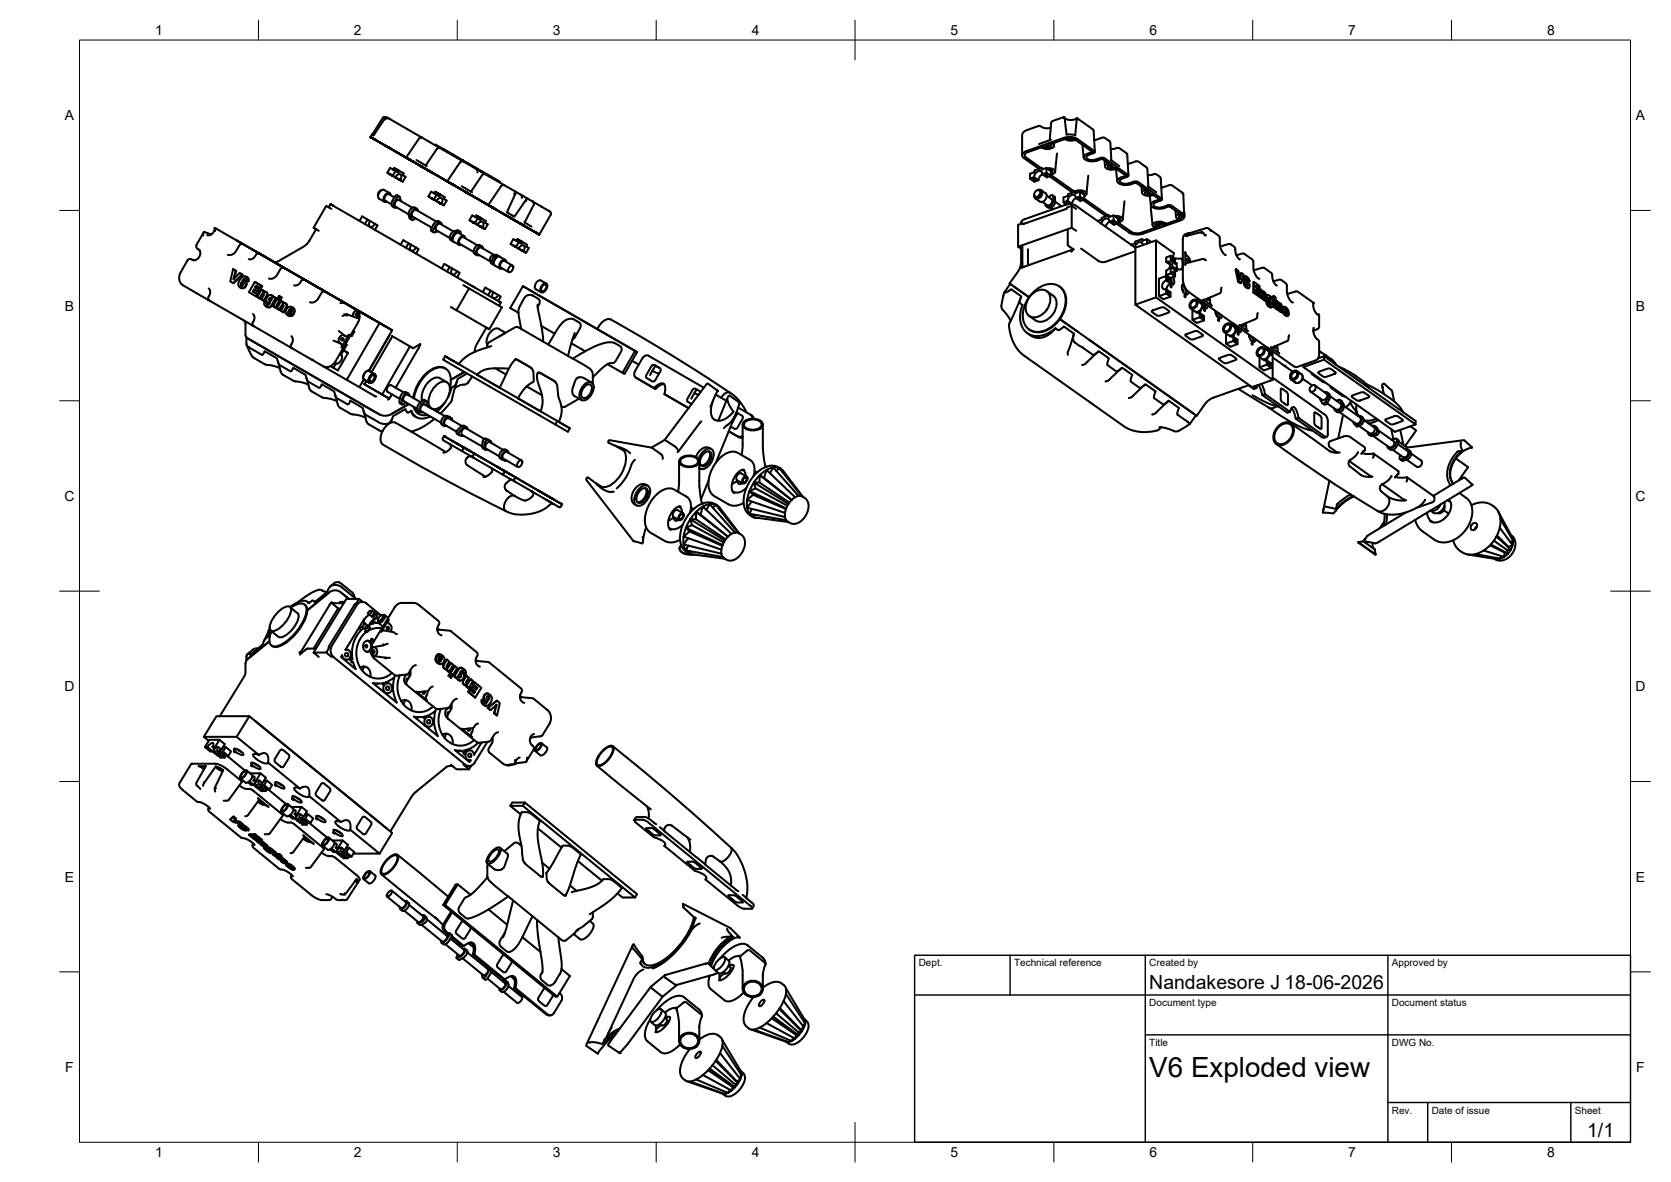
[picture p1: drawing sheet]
<svg xmlns="http://www.w3.org/2000/svg" width="420mm" height="297mm" viewBox="0 0 420 297" stroke-linecap="round" stroke-linejoin="round" font-family="sans-serif">
<defs><g id="words">
<text font-size="7" x="289" y="270.6">V6 Exploded view</text>
<g font-size="4.9">
<text x="289" y="248.5">Nandakesore J 18-06-2026</text>
<text x="399.1" y="285.7">1/1</text>
</g>
<g font-size="3.5">
<text x="39" y="8.8">1</text>
<text x="89" y="8.8">2</text>
<text x="139" y="8.8">3</text>
<text x="189" y="8.8">4</text>
<text x="239" y="8.8">5</text>
<text x="289" y="8.8">6</text>
<text x="339" y="8.8">7</text>
<text x="389" y="8.8">8</text>
<text x="16.3" y="30.2">A</text>
<text x="411.3" y="30.2">A</text>
<text x="16.3" y="78">B</text>
<text x="411.3" y="78">B</text>
<text x="16.2" y="125.9">C</text>
<text x="411.2" y="125.9">C</text>
<text x="16.2" y="173.7">D</text>
<text x="411.2" y="173.7">D</text>
<text x="16.3" y="221.6">E</text>
<text x="411.3" y="221.6">E</text>
<text x="16.4" y="269.4">F</text>
<text x="411.4" y="269.4">F</text>
<text x="39" y="290.8">1</text>
<text x="89" y="290.8">2</text>
<text x="139" y="290.8">3</text>
<text x="189" y="290.8">4</text>
<text x="239" y="290.8">5</text>
<text x="289" y="290.8">6</text>
<text x="339" y="290.8">7</text>
<text x="389" y="290.8">8</text>
</g>
<g font-size="2.5">
<text x="231" y="242.9">Dept.</text>
<text x="255" y="242.9">Technical reference</text>
<text x="289" y="242.9">Created by</text>
<text x="350" y="242.9">Approved by</text>
<text x="289" y="252.8">Document type</text>
<text x="350" y="252.8">Document status</text>
<text x="289" y="262.9">Title</text>
<text x="350" y="262.9">DWG No.</text>
<text x="350" y="279.9">Rev.</text>
<text x="360" y="279.9">Date of issue</text>
<text x="396" y="279.9">Sheet</text>
</g>
</g></defs>
<!-- layer: Visible -->
<g fill="none" stroke="#000" stroke-width=".51">
<path d="M93.2 34.5l.6 .3zM94.1 35l-.9-.6 42.4 24.6-.9-.6M96.8 29.8l-2.9 4.2-.4-.2-.3 .6M96.8 36.6l.6 .3zM98 29.9l-1-.5-.7 .1-2.7 4.3M98 29.9l-.9-.2-.3 .1 .1 .2M98 29.9l8.2 4.7M99.3 37.9l3.9 2.4-1.1-.7 .3 .2M99.6 38.1l4.2 2.5-1.1-.7M99.6 38.1l-5.8-3.3 41.2 23.8-4.2-2.4 .6 .3M102.7 39.9h.1M102.7 39.9l4.3 2.5-.4-.2"/>
<path d="M109.5 36.5l.1-.1 1.9 1.1M110.1 36.9l.3 .3M110.7 37.2l-4.5-2.6h-.5l-.4 .2-3.2 4.8M111.5 37.5l1.4 .8M111.5 37.5l-.1 .1M112.4 38l-.1 .1M112.9 38.3l.8 .5-.1 .1M112.9 38.3l-.1 .1M113.5 38.6l-.2 .2M113.7 38.8l.5 .3M113.9 38.8l-.1 .2M114.2 39.1l2.2 1.2"/>
<path d="M114.2 39.1v.1M114.8 39.4l-.1 .1M115 39.5l-.1 .1M258.1 38a1.08 1.08 0 0 0-.9 1.4l4.1 3M258.5 38.2l-.8 .5v.6l4.1 2.9M263 36.7l.5-.1 .2 .1-.5 .2zM264 36.3l.3 .3M264.2 32.1l-1.5 .1-1.5-.5-3.6 1.3-.6 .9v5.1M264.2 35.1l-3 1.1M264.3 36.6v.1M264.6 36.1l.4 .4a1.25 1.25 0 0 1-1.6 .9l-.9-.1-.7-.3M265.1 35.9l-.1 .8"/>
<path d="M265.8 38.6l-.5 4.5M267.4 29.7l.3-.2 .5 4.3h1.3l.8 .2 .4-4.2M267.4 34.7l-9.3 3.3M267.4 34.7l1.9-.3 1.7 .6M267.7 29.5l-.2-.1-3.1 1.2-.5 4.6M267.7 29.7l1.2 .4h1.2l.7-.4M267.8 34.9a2.87 2.87 0 0 0 2.6 .2M267.8 34.9l-3.9 1.4 .4 .4a1.17 1.17 0 0 1-1.9 .1l-4 1.4M268.3 34.8l-.5 .1M268.3 34.8l.8 .3 .9-.2M268.9 34.6l.5-.1 .2 .2-.5 .1zM270 34.9l.5 .2"/>
<path d="M270.4 35.2l4.3 3-1.3 .5-.8 .5a1.29 1.29 0 0 0 1.6 1.3 5.5 5.5 0 0 0 2.9-.6M271 30l-.2-.3 4.1 3 .4 5.5M271 35l4.2 3M272.2 36.4l.3 3.2M275 38.5l-1.2 .4-.6 .5a1.56 1.56 0 0 0 2.2 .7 2.71 2.71 0 0 1 2.1-.4l6.1 4.2M275.1 35.2l2.4-.6 1.5 .9 .4 4.8M275.2 37.9v.4l-.2 .2M277.1 39.9l2.3 1.6-.6 .1-.2 .3a1.28 1.28 0 0 0 1.8 .3l2.7 1.9-1.3 .5-.8 .5a1.29 1.29 0 0 0 1.7 1.4l1-.1 1.9-.5 3 2.1-.5 .2-.2 .3a1.26 1.26 0 0 0 1.8 .2M279.3 37.4l2-.2 2 1.4 .4 5.5M51.2 58.4l-1.9 3.3 .2 .7 .7 .5M53.1 58.9l-1.8-.6-.2 .9M54 57.3l-.2 .7-.4 .7-.7 .4h-.6"/>
<path d="M54.1 58l-.1-.7 6.5 3.7M78.8 57.2l.7 .4-1.7 2.9-.8 .9-7.3 4.4h-.9l-4.7-2.7M82.7 52.1l.5-.7 42.4 24.4 .3 .2-.4 .8M83.3 52.5l-1.3-.8-3.2 5.5 1.4 .8M92.4 55.2l-1.3-.8-.7 1.1M93 55.5l-.6-.3-.7 1.1M93 55.5l1.3 .8M93 55.5a.92 .92 0 0 0 .3 1.5l1-.8M94.3 56.3l.6 .3-.6 1.2M96 47.8a1.24 1.24 0 0 0-.9 1.6M96.6 47.7l1.3 .8M96.6 47.7a1.49 1.49 0 0 0-1.3 2.2l1.4 .8"/>
<path d="M96.8 50.4l1.6 1M97.4 43.4l2 1.2M97.7 48.8l1.5 .8M97.8 48.8a1.09 1.09 0 0 0-.9 1.6M98.2 43.9l.4 .2zM98.2 49l-.1-.3a1.01 1.01 0 0 0-1.5 .7 .72 .72 0 0 0-.2 .9 .72 .72 0 0 0 .9 .4M98.8 42.6l.3-.4 1.3 .8-.2 .4-2.1-1.2-.7 1.2 1.3 .8M99.4 44.5a.92 .92 0 0 1 1.5-.5l-.2 1.3M99.4 51.9l3.3 2M99.4 43l-.7 1.2 .7 .4M100.1 45l.4 .2zM100.3 50.3l3.4 1.9"/>
<path d="M100.3 50.3a1.09 1.09 0 0 0-.9 1.6M100.4 49.4l-.7-.3a3.2 3.2 0 0 0-1.2 2.6l.7 .5M100.4 43l1.1 .6-.2 .4 .7 .4-.7 1.3-2-1.2 1.3 .8M100.5 49.6l.2 .7M100.5 49.6l-.1-.2-.5 .2-.8 1.4-.1 .7a.52 .52 0 0 0 .2 .5 .52 .52 0 0 0 .6-.1M100.6 45.3l.7 .4M100.7 50.3l.1 .2M103.3 54.3l.4 1 .3-.1 .3-.4M104.7 40.2l2.6 1.5M104.8 52.5a1.29 1.29 0 0 0-1.4-.1 1.29 1.29 0 0 0-.7 1.3l.3 1.2 .6 .4M105.1 53a.65 .65 0 0 0-.6-.7 .65 .65 0 0 0-.7 .5l-.4 .6-.1 .9M105.9 41.8l.5 .3z"/>
<path d="M107.7 49.4l2 1.1M108.1 43l.5 .4zM108.5 49.8l.4 .3zM109 56.4l-.6 1.2 .1 .5 .5 .3M109.2 48.6l.2-.5 1.3 .8-.2 .5-2.1-1.2-.7 1.2 1.4 .8M109.6 43.9l.9 .5M109.7 55.7l-5-2.9a1.09 1.09 0 0 0-1 1.6l4.8 2.8M109.7 50.5a.92 .92 0 0 1 1.5-.5l-.2 1.2M109.7 57.9l3.4 1.9M109.8 48.9l-.7 1.3 .6 .3M109.9 44.1l4.2 2.4-1.1-.6M110.1 58.1l-.9 .3"/>
<path d="M110.4 50.9l.4 .3zM110.5 44.4l3.1 1.8-1.1-.6 .2 .1M110.7 56.2l3.3 2M110.7 56.2a1.09 1.09 0 0 0-1 1.7M110.7 48.9l1.1 .7-.2 .4 .7 .4-.7 1.2-2-1.1 2 1.1M110.8 56l-.5-.4a1.13 1.13 0 0 0-1.3 .8M111.1 56.5a.67 .67 0 0 0-.6-.7 .67 .67 0 0 0-.7 .6l-.9 1.4 .1 .5 .2 .1M113 45.9h.1M113.1 45.9l7.3 4.2M114.5 58.8l-.4 .5-.2 .6M114.8 58.4a1.46 1.46 0 0 0-.8 2.3M115.5 58.2l-.8 .2"/>
<path d="M115.5 58.2l.3 .1v.5M115.7 58.2a1.65 1.65 0 0 0-2 .2 1.65 1.65 0 0 0-.4 1.9l.6 .3M116.1 46.8l2.6 1.5M116.4 40.3l1.4 .8M116.4 40.3l-.1 .2M116.5 59.6l3.5 2M116.5 40.6l-5.8-3.4h-.4l-.4 .2-2.9 4.2M116.6 59.6a1.09 1.09 0 0 0-1 1.7M116.7 59.3l-1.3-.8a1.49 1.49 0 0 0-1.3 2.3M117 59.8l-.1-.3a1.01 1.01 0 0 0-1.6 .7 .72 .72 0 0 0-.2 1 .72 .72 0 0 0 .9 .3M117.2 48.4l.6 .3zM117.3 40.8l-.1 .2"/>
<path d="M117.7 48.6l.6 .3zM117.8 41.1l3.2 1.9-.1 .1M117.8 41.1l-.1 .2M118 55.3l2 1.2M118.8 55.8l.5 .2zM119.5 54.6l.2-.5 1.4 .8-.3 .4-2.1-1.2-.7 1.2 1.4 .8M119.5 42.1l-.1 .2M119.8 42.5l.3 .4-.1 .4M119.9 49.9l.9 .5M120 56.5a.92 .92 0 0 1 1.5-.6l-.2 1.3M120.1 54.9l-.7 1.2 .6 .4M120.4 50.2l4 2.3-1-.6"/>
<path d="M120.7 56.9l.5 .2zM120.8 50.4l3.1 1.8-1.1-.7 .3 .2M121.1 43.2l.1-.2 1.5 .9M121.1 54.9l1.1 .6-.3 .5 .7 .4-.7 1.2-1.9-1.2 1.3 .8M121.3 57.2l.6 .4M122.1 43.8l-5.6-3.2-.4-.1-.4 .3-3.3 4.8M122.7 43.9l2.3 1.4M122.7 43.9l-.1 .2M123.4 44.3l-.1 .2M124.3 44.9l-.1 .1M125 45.3l.7 .4-.1 .1M125 45.3l-.1 .1"/>
<path d="M126.4 53.6l3.1 1.8M126.7 53.8l2.3 1.3M126.9 46.6l-5.2-2.9-.5 .3-2.8 4.2M127.7 54.4l.6 .3zM128.8 55l.6 .4zM129.3 48.7h.3M129.5 48.1l.1 .5-2.1 4.8 1.8 1 2.9-4.2 .1 .3M129.5 48.1l4.7 2.9v.4l-2.3 4.5M129.5 48.1l-2.7-1.6-.6 .1-3.4 4.9M130.9 48.9l.3 .3v.5M131.3 56.5l.6 .3zM131.8 55.9l1.8 1"/>
<path d="M132.5 49.8l-.3 .4M133.9 50.7l4.3 2.4a.6 .6 0 0 1 .3 .9l-2.9 5M257.2 56.1l-1.2 .4v5.5l13.5-4.8M259.8 45.1h.5zM260 44.5l-1 .4M260 44.5l1.1 .8M260.2 49.4l.3 .2M260.5 48a.67 .67 0 0 1 1 0 .67 .67 0 0 1-.2 1 .71 .71 0 0 1-1 .4 .71 .71 0 0 1 0-1.1zM260.9 47.8a.9 .9 0 0 1 1.2 .3 .9 .9 0 0 1-.3 1.2 .9 .9 0 0 1-1 .7 .9 .9 0 0 1-.8-1M261.3 47.9l.3 .2M261.6 48a1 1 0 0 1 0 1.2 1 1 0 0 1-1.1 .4M261.8 47.8l1.1 .8"/>
<path d="M261.9 42.5l.1 .1M261.9 42.4l.3 .1M262.1 43.8a.85 .85 0 0 0-.7-.9 .85 .85 0 0 0-1 .6l-.4 1M262.2 43.8l-.7 .4-.4 1.1M262.3 42.5h.1M262.9 48.5a1.36 1.36 0 0 1 0 1.6 1.36 1.36 0 0 1-1.5 .5l-1.1-.7M262.9 44h.5zM263.1 43.4l-1 .4 1.1 .8 1-.4v-1.2l-1.1-.8-1.2 .4v-.4l-1.7 .6v.5l-1.2 .4v1.2l1.1 .8 1-.4M263.1 42.2v1.2l1.1 .8M263.2 49.2l1.2 .8M263.2 42.3h1a.99 .99 0 0 1 1.1 1l-.9 .5M263.7 42.6l.6 .2 .3 .4"/>
<path d="M263.9 42.7a.58 .58 0 0 1 .7 .6l-.4 .3M263.9 44.3l5.8 4.1M264.1 49.3l-.4 .3M264.1 49.2l.3-.2 .3 .1a1.96 1.96 0 0 1-1.3 2.8l-.5-.3-.1-.4M264.2 52.2l.5 .4M264.2 43.9h.2M264.2 44l6 4.2M264.4 50a1 1 0 0 1 0 1.2 1 1 0 0 1-1.1 .3l-1.2-.8M264.7 49.1l.4 .3a1.98 1.98 0 0 1-1.1 2.8l-.9-.4M265.3 50.7l1.6 1.1M267.8 51.5l-10.6 3.8a.85 .85 0 0 0-.4 .9M267.8 52.6l-10.6 3.8"/>
<path d="M267.8 51.5l1.5-.2 1.3 .4 14.9 10.6M268.2 51h.5zM268.3 52.2l1.2-.5 1.1 .8M268.3 52.5l-.5 .1M268.4 50.5l-1 .3M268.4 50.5l1.1 .8M268.5 57.6v3.4a.65 .65 0 0 0 .4 1l1.1 .7-.5 .1M269.5 51.7v5.5l1.1 .8M269.5 51.3h-.2M270.3 48.2v-.1a2.75 2.75 0 0 1 2.9 .4 .63 .63 0 0 1-.5 .8M270.4 48.5l.1 .1M270.4 48.3l.2 .2"/>
<path d="M270.4 48.2l.3 .2M270.5 49.7a.85 .85 0 0 0-.7-.8 .85 .85 0 0 0-.9 .5l-.5 1.1M270.6 49.8l-.6 .4-.5 1.1M270.7 48.4v.1M271.4 49.9h.4zM271.5 48.2l-.8 .2M271.5 49.4l-1 .3 1.1 .8 1-.3v-1.3l-1.1-.7-1.1 .4v-.5l-1.8 .7v.4l-1.2 .4v1.2l.8 .6M271.5 48.2v1.2l1.1 .8M271.6 48.2l.6 .1 .3 .5-.7-.5M272.4 50.3l5.7 4M272.6 49.9l6 4.3M273.6 44.1l-.4 4.6"/>
<path d="M276 55.5l1-.3v-.5l1.8-.6v.5l1.2-.5 1.1 .8v1.2l-1 .4-1.1-.8M277.7 40.3l.2 1.6M278.8 41.1a.82 .82 0 0 0-.9 1 2.72 2.72 0 0 0 2.8 .3M278.8 54.4l.1 .1M278.8 54.3l.3 .1M279 55.7a.9 .9 0 0 0-.8-.8 .9 .9 0 0 0-1 .6l-.3 .7M279 55.7a1.71 1.71 0 0 0-1 1.3M279.2 41.4l-.5 .2-.1 .3M279.2 41.9l.5-.1 .2 .2-.5 .1zM279.3 40.2l2.2 1.5M279.8 55.9h.5zM280 54.1v1.2l1.1 .8"/>
<path d="M280 55.3l-1 .4M280.2 54.3h1a.99 .99 0 0 1 1.1 1l-.9 .5M280.6 42.5l.3 3M280.7 54.6l.6 .2 .3 .3M280.7 42.4h.1M280.9 54.7l.7 .4-.5 .5M281.1 55.9l3.6 2.5 1.4 .2 1-.1M281.1 55.8l.2 .1M281.6 55.1v.1M282.7 50.6l-.4 4.5M283.6 41.2l2.4-.7 2.3 1.6 .2 .4 .2 4.4M283.6 43.9l.1 .4-1.9 .8-.2 .2a1.56 1.56 0 0 0 2.3 .8 2.84 2.84 0 0 1 2.1-.5l6 4.3"/>
<path d="M287 46.9l.1 1.5M287.9 48.4v.1M288.1 47.6a.82 .82 0 0 0-.9 1.1 2.72 2.72 0 0 0 2.8 .3M288.5 47.9l-.6 .5M288.5 48.5l.5-.2 .2 .2-.5 .1zM288.6 44l2-.3 1.2 .9 .4 5.5M288.6 46.8l2.1 1.5M289.1 49.2l.2 2.3M289.3 52l.5 4.6M289.7 48.8l1.8 1.3M290 49h.1M290.3 50.6l-.8 .5a1.29 1.29 0 0 0 1.6 1.4 5.7 5.7 0 0 0 2.9-.7l3.1 2.3"/>
<path d="M290.5 56.5v.1M291 57.1l-4 1.3M291.2 56.6l.4-.1 .2 .2-.4 .1zM291.5 50.2l-1.3 .4M291.5 50v.1M291.8 50.4l-1.2 .4-.6 .5a1.42 1.42 0 0 0 1.9 .8h.4a2.64 2.64 0 0 1 2.1-.5l2.9 2M292 47.1l2.1-.6h.4l2.9 2.1 .4 5.8M292 49.9l.1 .3-.2 .2M292.4 56.4a1.27 1.27 0 0 0-1.9 .1M292.4 56.5a1.22 1.22 0 0 0-1.9 .2l.5 .3M295.6 52.9l.1 1.6M296.4 55.1l-4 1.4 .7-.3a2.48 2.48 0 0 0-3.3 .3l.4 .7 .6-.2"/>
<path d="M296.6 53.7l-.3 .1a.62 .62 0 0 0-.6 .7 .62 .62 0 0 0 .7 .5M296.7 54.9l-.3 .1M297 54l-.5 .3-.1 .3M297.1 54.5l.4-.1 .2 .2-.4 .1zM297.1 54.1a.56 .56 0 0 0-.6 .5l.3 .3-.4 .3M297.3 48.7h.2M297.4 53.6a.84 .84 0 0 1 .4 .8 .84 .84 0 0 1-.5 .8l-9.9 3.5-1.2 .3-1.9-.3-3.5-2.5M298.7 58.7a1.31 1.31 0 0 0-1.3 1.5v9.9M298.8 59.2l-.3-.4v.4M299 58.6a.81 .81 0 0 0-.9 .7M302.1 58.6l.1-.3-4.1 1.1M302.2 58.3l.8 .9"/>
<path d="M302.7 58.7l.5 .4M303.9 57.5l2.7 1.9 .1 2.2 .3 1 .6 1 .6 .5M304.4 58l-.3-.4-.6-.3-4.5 1.3 .2 .5M48.8 65.4l-1-.3-.6 .2-1.9 3.4-.3 1.1a2.2 2.2 0 0 0 1.1 1.9l6.2 3.6M50 62.7l.4 .7-.3 1.1-.7 .7-.9 .1M52.3 75.3l.2 .1M52.3 75.3l.4 .3M52.5 72.5l.4 .7-.2 .9-.4 .7 .3 .7 10.8 6.2M57.3 64l.6 .1 .8-.3 .6-.7 .9-1.5 .5-.3h.4l36.2 20.9M58.6 67.7l-.7 3 .7 .4 2.3-2.1-.7-.4-1.5 1.6 .6-2.1-.7-.4 .8 .4M59.3 68.1l-.5 1.9M60.2 68.6l.8 .5"/>
<path d="M60.5 61l.3 .3M60.6 69.8l.7-.4 .7 .2a.84 .84 0 0 1 .4 1l-.7-.2a.3 .3 0 0 0-.1-.5 .3 .3 0 0 0-.4 .3l-.2 .3h.3a1.03 1.03 0 0 1 .4 1.5 1.03 1.03 0 0 1-1.5 .1 1.03 1.03 0 0 1-.1-1.5zM60.7 71l.4-.1 .2 .2-.4 .7-.4-.2zM60.9 69l-2.3 2.1M61.2 70.9l-.5 .4v.5M61.6 70.6l.4 .5-.1 .8-.6 .5-.9-.2M61.7 70l-.5 .5M61.7 70.4l.8 .3M62 69.6l.5 .5-.1 .5M62.5 65.1l1-.1 1.3-1.3h.4l2.3 1.3-8-4.6 39.1 22.6-3.2-1.8M63.6 73.2l1.2 .7M63.6 78.9l.4 .8-.5 1.6 .3 .6 9.2 5.4"/>
<path d="M64 72.8l-.3 .5M64.1 70.9l-1.5 2.5 1.7 1.1 .4-.6-1.1-.7 .3-.5 1 .6 .3-.5-1-.6 .2-.4 1.1 .6 .3-.5-1.7-1 1.8 1M64.2 72.2l1.1 .6M64.5 71.8l-.2 .4M64.7 73.9l-.4 .6M65.1 63.6h.1M65.1 63.6l10.3 6M65.2 72.8l-.3 .5M65.8 72.8l-1.1 1.9 .6 .3 .6-1.1 .4-.1 .1 .2-.7 1.3 .6 .3 .9-1.7-.2-.4-.3-.2-.6 .1 .2-.3-.5-.3 .6 .4M65.8 71.9l-.3 .5M66.3 73.1v.2M66.3 73.8l-.3 .1-.7 1.1"/>
<path d="M66.6 75.8l.6 .5M66.9 73.4l.3 .2v.6l-.9 1.4M67.1 76.2l.2 .4M67.2 76.1l.6 .1M67.4 65h.1M67.4 74.4l.5-.3a.63 .63 0 0 1 .7 .7l.2-.2 .5 .3-1.3 2.2-.6 .1-1-.7 .2-.7 .7 .8 .3-.1 .3-.4a.76 .76 0 0 1-1-.4 .76 .76 0 0 1 .3-1zM67.9 74.9l.3-.1 .1 .3-.2 .6h-.3l-.2-.3zM68.3 74.9l-.3 .1-.3 .3 .1 .4M68.3 74.2l.4 .5M68.8 74.6l.6 .3M69 65.9l3.7 2.2zM69.3 74.9l-1.2 2.2-.5 .2-.7-.3"/>
<path d="M69.7 75.1l-1.1 1.9 .6 .3 1.1-1.9-.6-.3 .7 .4M70.1 74.4l-.3 .5 .6 .3 .3-.5-.6-.3 .7 .4M70.3 75.4l-1.1 1.9M70.7 75.7l-1.1 1.8 .6 .4 .6-1.1 .4-.1 .1 .2-.7 1.2 .6 .4 .9-1.7-.2-.5-.3-.1-.5 .1 .1-.3-.5-.3 .6 .3M70.7 74.7l-.3 .5M70.9 67l.2 .3M71.2 76v.2M71.2 76.7l-.2 .1-.8 1.1M71.5 67.4l-.4-.1-.5 .2-.9 1.6-.8 .7-.7 .3-.6-.1M71.8 76.2l.3 .3 .1 .5-1 1.5M72.3 77.4l.8-.3 .8 .6 .1 .5-.3 .7-1.2-.7v.2l.1 .4h.4l.4 .4-.7 .2-.8-.6v-.8zM72.3 79.2l.6 .2 .7-.2"/>
<path d="M72.6 78.3l.1 .5M72.7 77.9l.6 .3M72.8 77.8l.5-.1 .1 .2-.1 .3-.6-.3zM73 78.8l.6 .4M73.3 77.7l-.5 .2M73.5 77.2l.6 .7-.1 .7-.3 .3M73.5 79.2h.1M75.4 69.6h.1M75.4 69.6l2.3 1.3M76.4 70.3l-.1-.2 2.6 1.5-2.7-1.3-.3 .1-.5 .8-.6 .4-.9 .1M77.7 70.9h.1M79.4 71.9l3.7 2.1z"/>
<path d="M81.2 72.9l.2 .3M84.3 74.8l-2.9-1.6-.5 .3-.9 1.5-.6 .7-.7 .3h-.8M85.8 75.6h.1M85.8 75.6l2.3 1.3M86.6 79h.5M86.7 76.1l.1 .1h-1.2M86.8 76.2l2.8 1.8M87.2 79l-1.1 .4M88.1 76.9l7.3 4.3-8.2 14.3-5.9-3.4M88.1 76.9h.1M89.5 77.7a2.31 2.31 0 0 1 .5 3.3l-5.7 9.9M89.7 78l.3 .7v1.3l-2.7-1-.1 .3"/>
<path d="M89.7 78a1.28 1.28 0 0 0-.9 1.5M89.7 77.9l3.7 2.1zM90 79l-.2 .3M102.7 61.1l-1.3-.7-.7 1.1M103.4 61.5l1.9 1.1-.7 1.1M103.4 61.5l-.7-.4-.6 1.2M103.4 61.5a.92 .92 0 0 0 .3 1.5l.9-.8M113.1 67.1l-1.4-.8-.6 1.1M113.7 67.5l-.6-.4-.7 1.1M113.7 67.5l1.3 .7M113.7 67.4a.92 .92 0 0 0 .3 1.6l1-.8M114.1 60.8l1.3 .7"/>
<path d="M114.8 78l8.2 4.7M115 68.2l.6 .4-.7 1.1M115.5 61.2l3.6 2.1M116.5 71.7l9.7 5.5-3.2 5.5-.7-.4-2.6 4.4-.3 1.7M117.9 72.5l-3.1 5.5-1.5-.8M120.1 63.8l3.3 2M120.1 63.8a1.09 1.09 0 0 1 .9-1.6l3.3 1.9M120.5 64.1h-.2M121.2 61.9l-.6-.3a1.49 1.49 0 0 0-1.2 2.2l.5 .3M121.5 62.4a.54 .54 0 0 0-.7-.5l-.9 .7a1.07 1.07 0 0 0 .1 1.6h.3M123.2 65.2l.2 .8M123.4 73.1l-1.4-.8-.6 1.1"/>
<path d="M123.4 66l.8 .6M124 73.4l-.6-.3-.7 1.1M124 73.4l1.3 .8M124 73.4a.92 .92 0 0 0 .3 1.5l1-.8M124.9 64.7l-.5 .5-.2 .7M124.9 64.1l.6 .3M124.9 64.1l-1.3 .2-.3 .5-.1 .4M125.3 74.2l.6 .3-.6 1.2M125.6 64.5l-.3-.2-1 .2-.4 .4-.1 .6 .3 .9 .2 .2M125.9 67.2l2 1.2M126.8 65.6l2.1 1.1M126.9 65.6a1.09 1.09 0 0 0-.9 1.6"/>
<path d="M127 65.3l-1.3-.8a1.49 1.49 0 0 0-1.3 2.2l1.4 .8M127.3 65.8l-.1-.3a1.01 1.01 0 0 0-1.5 .7 .72 .72 0 0 0-.2 .9 .72 .72 0 0 0 .8 .4M128.2 67l.7-.3a1.09 1.09 0 0 1-1 1.7 .94 .94 0 0 1 .3-1.4zM128.4 61.3l2 1.1M129.2 61.8l.4 .2zM129.8 60.5l.3-.4 1.3 .7-.3 .5-2-1.2-.7 1.2 1.3 .8M130.4 78.6l-2.1-1.2 3.2-5.5 28.2 16.3-3.2 5.5-3.8-2.2M130.4 62.4a.92 .92 0 0 1 1.4-.5l-.2 1.3M130.4 60.9l-.7 1.2 .7 .3M131.1 62.9l.4 .2zM131.4 60.8l1.1 .7-.3 .4 .8 .4-.7 1.2-2-1.1 1.3 .8M131.5 71.9l28.7 16.6"/>
<path d="M131.6 63.2l.7 .3M133.8 74.2l.2 .1M133.8 74.2l1.8 1.2 .1 .8-.5 .9M133.8 74.2l-.9-.1-.8 .4-1.6 2.8-.1 1.4 .6 3.9M135.2 76.6l1.1 6.4 .3 2.9M136 70.5l1.4 .8M136 70.5a1.49 1.49 0 0 0-1.3 2.2l1.4 .8M136.4 71.5a.65 .65 0 0 1 1.2 0 1.59 1.59 0 0 1-1.5 2 1.45 1.45 0 0 1 .3-2zM136.5 71.8l.7-.3a1.13 1.13 0 0 1-1 1.7 .97 .97 0 0 1 .3-1.4zM252.5 73.5l.9-.2 .9-.6 2.5 1.8-.4 1.5 .7 .7a6 6 0 0 0 1.2 7 5.5 5.5 0 0 0 6.3-.6l.8-.6a4.7 4.7 0 0 1-6.3 1.8l-.8-.6M252.5 73.5l-.5 2.1a2.84 2.84 0 0 0 1 3.2l1.1 1.8M254 71.4l-1.5 2.1"/>
<path d="M256 62l.8 .5M256.7 74.7l-2.9 6.5-.1 .7M256.8 62.2v3.5a4.6 4.6 0 0 1-.9 2.6l-2 2.9 4.8 3.5M257 66.9l.3 .2M257.1 61.7l-.1 5.2M258.5 62.6v4.1M259.3 74.1a2.89 2.89 0 0 1 4.3-.6 4.4 4.4 0 0 1-2.6 6.1 2.27 2.27 0 0 1-2.5-.4 2.27 2.27 0 0 1-.6-2.5 5.1 5.1 0 0 1 1.4-2.6zM259.4 73.8a6 6 0 0 1 6.3-2.2 4.5 4.5 0 0 1 2 5.7 8.1 8.1 0 0 1-6.8 6.1 3.7 3.7 0 0 1-3.7-4.1 8.5 8.5 0 0 1 2.2-5.5zM263.2 73.2l1.6 1.1M264.8 74.3a3.4 3.4 0 0 1 0 4.6 3.6 3.6 0 0 1-6 .5M266.4 72a4.6 4.6 0 0 1 1.5 5.4 8.1 8.1 0 0 1-6.8 6.1l-1.5-.2-.7-.4M269.5 63.2v-.4l-12.7 4.6 .2-.5"/>
<path d="M269.5 62.8h.1M269.5 62.8l-.1 .4M271.8 62.5l4.4 3.1 1.1 .3 8.2-2.8M285.5 62.3v14.3M287.2 60.4l.1 .1M287.4 61.6a1 1 0 0 0-1.1-.7 1 1 0 0 0-.9 .9l-.1 .3M288.4 60.1v1.1M289.5 60.8l-1.1-.7-1.2 .4v-.4l-1.7 .6v.4l-1.1 .4M289.6 78.2l2.4-1h.5l1.4 .9 .1 .3-2.8 1-1.5-.9zM290.7 74.7l-5.2 1.9 29.3 20.7 5.2-1.8M290.7 60.4l-5.2 1.9M293.2 72.7l1.1 .8v1.1l-1.8 .6-1.1-.8 1.8-.6"/>
<path d="M293.2 72.7v1.1l1.1 .8M293.2 70.5v-1.1l-1.8 .6v4.4M293.2 69.4l1.1 .8v1.1l-1.1-.8M293.2 70.5a1.33 1.33 0 0 0-.6 2.2h.6M293.2 65.8a.85 .85 0 0 1 1.1 .4 .85 .85 0 0 1-.2 1l-.9 .8v1.1M293.7 69.4l-.1 .3M293.7 70.1l.2 .4zM293.7 73.4l.2 .4zM294.3 71.2l-.8 .8-.2 .7M294.4 69.8l.2 .8v.9M294.4 71.8l.2 .4zM294.4 64.3l1.1 .8v1.1"/>
<path d="M294.4 68.7l-1.2 .4 1.1 .8 1.2-.4M294.4 64.3l-1.2 .4v1.1l1.1 .7M294.4 64.3v1.2l.4-.1M294.7 67.3l.4 .3 .4 .6M294.8 65.4v1.9l-.4 .1v1.3l1.1 .8M294.8 67.3h.5l.6 .7M294.8 65.4l.5 .8h.6M294.8 68.3l.2 .4zM294.8 65l.2 .4zM295 69.6l.2 .5a1.12 1.12 0 0 1-.4 1.5l-.5-.3M295.2 64.9l1.9 .1M295.2 63.7l-4.5-3.3v14.3l29.3 20.8v-7.2"/>
<path d="M295.2 63.6l-.2 1.1M295.5 68.2v1.3M295.9 68.1l-.4 .1M295.9 66.2l-.3 .1M295.9 66.2v1.9M297.1 65l.3 .2M297.1 65l.3 1.6a.85 .85 0 0 1-.4 1 .85 .85 0 0 1-1.1-.3M297.2 72.7l.3 .2-.1 .3M297.3 71.6a2.22 2.22 0 0 1 .8 2.4M297.4 70.1l.4 1.9 1.1 1.4 26.7 18.8h.5l4.9-1.7 .5-.6 .2-4-1.3-1.8-.2-1 .1-.7M297.6 71.4a1.43 1.43 0 0 0 0 2.2 .59 .59 0 0 0 .6 .4 .59 .59 0 0 0 .5-.3l.1-.4M297.9 74.3l.2 .4z"/>
<path d="M298.5 65.1l.2 .1 .1 .5-.3-.1zM299.6 75.6a.85 .85 0 0 1 1.3-.2 .85 .85 0 0 1 .1 1.2l-.2 .3a.96 .96 0 0 1-1.4 .6 .96 .96 0 0 1 0-1.6zM299.8 77.8v2.6M299.8 75.8a.61 .61 0 0 1 .9-.2 .61 .61 0 0 1 .1 .9 .76 .76 0 0 1-.6 .7 .76 .76 0 0 1-.9-.5zM300.7 76.8l-.1 .1M300.7 78.4l.4 .3 .6-.1M300.8 75.4l1.1 .8M301 75.6l.6-.3v.7M301.6 78.6l1.1 .8v1.1l-1.8 .7-1.1-.8 1.8-.7M301.6 78.6v1.1l1.1 .8M301.6 75.3l1.1 .8v1.1M302 76.2a1.36 1.36 0 0 1-.1 1.5 1.36 1.36 0 0 1-1.4 .6l-1.1-.8"/>
<path d="M302.1 75.6h.1M302.1 79.3l.2 .5zM302.1 76.3l.1-.3 .1 .5-.1-.1M302.2 76.9l.5 .3M302.8 77.2l-.7 .4-.4 1.1M302.8 77.7l.2 .5zM303 76.2v1.3M303.2 65.4l-.9-.3-4.1 1.1-.2 .4v-3.2l.5 .9a1.48 1.48 0 0 1 .8 1.6M303.7 76.8a.6 .6 0 0 1-.5 .7l-.5-.3M303.7 75v.5l-.3-.4M305.6 78.1a1.84 1.84 0 0 0 1.2 1.9l.3-.2 .1-.5M305.7 78.6l.3 .3-.1 .3"/>
<path d="M306.5 78.7v1.3M306.8 61.9l2.2-.6 .5 .1 1 .7 .4 2.1 .3 .6 .6 .4M307.1 72.3l-.1 1-.3 .4-3.9 1.7-.3-.1 2.2 1.5-.4-.5-.2-1.5M310.8 67.7l.6 .4 .4 2.1 .3-1.6 .6 .4-.7 2.1-.5-.4zM310.8 67.7h-.1l.6 3.1 .2-.1M310.9 64.1l1.8-.4 2.3 1.6 .4 3.1 .6 1.2 .7 .5M311.3 70.8l.7 .3M312.1 68.6l-.4 1.3M313 69.5l.2-.1 .5 .3 .5 .9-.5-.2-.1-.4-.3 .1a.28 .28 0 0 0 0 .3 .28 .28 0 0 0 .3 .1l.5 .6 .1 .8a.47 .47 0 0 1-.4 .5 .47 .47 0 0 1-.5-.4l-.5-1.2zM313.1 69.4l-.3 .2-.1 .4v1.3l.6 .9 .4 .3 .3-.1M313.3 70.9l.4 .2v.7l-.3-.2zM313.3 70.9l.3 .4v.5"/>
<path d="M313.4 70l.1 .4h.2M313.4 70.5h-.1M313.5 70.4l.7 .2M315.1 73.5l1.5 1h.1M315.2 67.9l2.3-.6 .5 .1 1.7 1.3 .5 2.1 .9 1M315.3 70.9l1.4 1v.5l-.9-.6v.4l.9 .6v.5l-.9-.6v.5l.9 .7v.6l-1.4-1.1zM315.3 70.9h-.2v2.6l.2-.1M315.8 72.9l.7 .5 .2-.1M315.8 72l.9 .4M316.3 78.7l-.2 1-.3 .4-3.9 1.7-.3-.1 2.2 1.5-.4-.5-.1-.5M316.8 74.7l.7 .3M317 72.8l.5 .3v.3l.3-.1 .4 .5 .1 1.8-.5-.3-.1-1.5-.2 .1v1.1l-.5-.3z"/>
<path d="M317 72.8h-.2v1.9h.2M317.5 73.8l.2 .4v1.1h.1M317.6 73.3h-.1M317.7 75.3l.6 .3M318.6 75.8l-.2 .1v.3l.3 .5 .7 .6 .3-.1M318.6 74.2l.3-.1 .6 .7v-.2l.4 .3v2l-.1 .3-.6-.2-.5-.6-.1-.6 .6 .7h.2v-.4h-.3l-.4-.5-.1-.6zM318.8 74.1l-.3 .2-.1 .7 .4 1M318.9 76.1h.4M319.1 74.9l.3 .2v.6l-.3-.3zM319.1 74.9l.2 .8M319.3 76.2v.4M319.5 74.6h-.1"/>
<path d="M320.1 77l.6 .3M320.1 74.9l.6 .3M320.2 70.7l1.7-.4 1.5 1 .4 3.2 .6 1 .7 .5M320.3 75.1l.4 .3v1.9l-.4-.3zM320.3 75.1h-.2v1.9h.2M320.3 74.4l.4 .3v.5l-.4-.3zM320.3 74.4h-.2v.5h.2M320.9 77.6l.6 .3M321 75.7l.5 .3v.3l.3-.1 .4 .3 .2 2-.5-.4v-1.2l-.2-.2-.2 .1v1.1l-.5-.4zM321 75.7h-.1v1.9l.1-.1M321.5 76.7l.2 .3v1.2l.2-.1M321.6 76.2h-.1"/>
<path d="M321.7 78.2l.7 .3M322.7 77.2h.5l.6 .7 .2 1-.9-.7 .2 .6 .7 .4-.2 .2-.4-.1-.5-.6-.3-.7zM322.9 77.1l-.4 .2-.1 .3 .2 1.1 .7 .6 .5 .1M323.1 78.4l.8 .6 .1-.1M323.1 77.7l.3 .4M323.2 77.6l.3 .3 .1 .3-.5-.3zM323.5 78.8h-.1M323.7 73.9l2.2-.7 .4 .1 4 2.8M330.3 76.1l-.2 .1M330.3 76.1l-.1 .7 .2 1 .6 1 .7 .3-.1 .3M331.7 79.2v3.1l-.3 .3-1.2 .6M61.3 80.5l.4 .7 .1 3.3 .5 .6"/>
<path d="M62 84.8v1.9l.7 .6M62 86.8l1.3 2.6M62.3 85.1l33.5 19.2 1 .2 1-.2 5-2.8M62.7 87.4l3.2 1.8 .2-.1 .4-.8 3.2 1.8 .6 1.7 2.8 1.5 .3-.2 .3-.7 3.1 1.8 .7 1.7 2.7 1.6 .3-.1 .4-.9 3.1 1.9 .7 1.7 2.8 1.5 .6-.9 3.1 1.8 .7 1.7 3.6 2.1 .9 .2h.9M63.3 89.4l.5 .5 2.8 1.6 .6 .2M63.4 81.7l.2 .1M63.4 81.7l.4 .3M67.2 91.7l1.6 .3 1.5 .5M69.8 90.8l.4 1.3a3.1 3.1 0 0 0 1 2.1l2.6 1.5M73 87.3l.3 .1M73 87.3l.5 .3M73.3 84.5l.3 .7-.1 .8-.4 .8 .3 .7 7.9 4.5a2.31 2.31 0 0 0 3-1.1"/>
<path d="M73.8 95.7l2.2 .4 1.5 .6M77 95l.4 1.3a3.1 3.1 0 0 0 1 2l2.7 1.6 2.1 .4 1.5 .5M83.1 92l.7 .4M83.8 85.6l1.8 .7M84.1 91.2l.4 .1M84.2 99.1l.4 1.3a3.1 3.1 0 0 0 .9 2.1l2.8 1.6 2.1 .3 1.5 .6M85.2 83.2l1.7 1.3h.5l.3-.4-1.8 3.2 .1-.6-.4-.4M85.4 88.9l.3 .2M85.8 89.1a1.49 1.49 0 0 1-1.3 2.2M86.2 85.5h.1M86.4 85.2l-.2 .4M86.4 88l-.3-.2 1.4 .9-2.5 4.4-1.2-.7 .7-1.1"/>
<path d="M86.7 84.4a1.11 1.11 0 0 0-1.4 .4 1.11 1.11 0 0 0 .3 1.5M87 86.3l.2 .4-.6 1.1-.4-.2M87.2 95.5l3.2 1.8M87.5 88.7l-1.1-.7-.7 1.1M88.1 84.4h.4M88.8 83.2l.3 .2-.3-.2M89.1 83.4l-.6 1.1M90.4 97.3l4 2.3M91.5 95.4l-1.1 1.9M91.5 95.4l-.4 .6M91.6 96.5l6.1 3.5M92 96l-.4 .5"/>
<path d="M92.1 95.8l-.1 .2M93.3 94.3a.65 .65 0 0 1 1.1-.1 1.59 1.59 0 0 1-1.5 2 1.45 1.45 0 0 1 .4-1.9zM93.3 94.5l.7-.2a1.13 1.13 0 0 1-.9 1.6 .97 .97 0 0 1 .2-1.4zM94.2 94l-1.3-.8a1.49 1.49 0 0 0-1.3 2.2l1.3 .8M97.9 84.3l-.2 .4M98.5 99.1l-.9 1.3 .1-.4M98.6 83l-5.9 10.2M101.5 98.6l-3.1-1.8a1.09 1.09 0 0 0-1 1.6l3.1 1.9M102.6 98.9a1.18 1.18 0 0 0-1.2-.2 1.18 1.18 0 0 0-.7 1l-.3 1.4 .7 .6M102.9 99.4l-.1-.3a.93 .93 0 0 0-1.4 .5l-.4 2h.4l.6-.5M103.1 87l-7 12.2M105.7 86.5l-1.3 .7a.53 .53 0 0 1-.9 .1l-4.9-2.9-5.2 9.2"/>
<path d="M105.7 86.5l-6.2 10.9M109.4 97.1a2.42 2.42 0 0 1 3.1-.9 3.6 3.6 0 0 1-.2 4.2l-.4 .7a3.3 3.3 0 0 1-3.2 1.7 2.42 2.42 0 0 1-.7-3.2l.5-1.3zM110.6 95l1.7 1.1M110.6 95a3.3 3.3 0 0 0-3.7 2.1l-.8 1.9v1.7M111.9 89.5l-.5 .9 28.2 16.3 .5-.9M112 92.6a3.5 3.5 0 0 0-4.3 .8 10.8 10.8 0 0 0-3.8 6.6M113.1 97.5a4.3 4.3 0 0 0-1.1-4.9 4.2 4.2 0 0 0-4.7 1.4 10.9 10.9 0 0 0-3.2 6.1M114.8 96l-.6 2a6.8 6.8 0 0 1-1.6 4l-1.9 1.9M116.8 93.5l-3.5 1.9M117.4 93.9l-2.3 1.3-.6 1.6-.9 .6-.9 2.3M118.7 94.6l-.5 .8a2.59 2.59 0 0 1-2.3 1.3l-1.5 .9M123.5 87l-3 1-2.3 1-1.8 1.3-1 1.2-3.5-2 31.4 18.1-.5 .9-3.2-1.8"/>
<path d="M124.5 92.5l2.7 1.6M125.4 82.6l1.7 1M125.4 82.6a2.66 2.66 0 0 0-2.9 2.3 2.27 2.27 0 0 0 0 1.8M126.1 84.3l-3.2 1.8-.3 .4-.1 .8M126.6 83.9l2.9-1.7 .9 .1 17.8 10.3 .8 1.1 .1 2.7M126.6 83.9l-.5 .4M126.6 83.9l-.5 .3M127.6 92.6l-3.4-.1-1.7 .2-1.6 .7-.9 .8 5.6 3.2 2.5-5 1.4-2h.5l2.1 1.2 1.4 .8 .5 .6 .2 2.8-2 1.5-2 2.8 5.7 3.3 .5-1.7v-1.3l-.2-1.5-1.2-3.8a1.14 1.14 0 0 1 .4-1.4l.5 .1 3.4 1.9 .7 .8 .3 2.9 .9 3.2-.1 1.7-.6 1.7 2.8 1.6M129.5 90.3l.5 .1 3.8 2.3M132.4 97.1l3.9 2.2M135.3 93.6l.7 .2 2.8 1.6 1 .8M136.1 81.9l3.4 1.9"/>
<path d="M143.7 86.3l3.4 2M144 85.2l.5-.4 1.2-2 .3-.7v-.5l-.3-.5-1.5-.9-1.2-.1-1.1 .6-1.1 1.1-3 4.8M144 90.1l4.5-2.5 3-1.3 1.6-.3h1l1.9 1.1 .3 .4-.1 .7-1.6 2.7-.4 .3-.8 .1-.9 .4-3.4 3.1M144.5 83.7l-1.7 5.8M145.5 94.8l1.2 .1 2 1.2M145.5 94.8a3.2 3.2 0 0 0-1.3 2.2 2.14 2.14 0 0 0 .2 2.5l1.8 1M147 96.6a1.28 1.28 0 0 1 1.8-.5 1.28 1.28 0 0 1 .4 1.8 3.4 3.4 0 0 1-2.6 2.7 1.59 1.59 0 0 1-.7-2.4zM147.1 97a.95 .95 0 0 1 1.3-.3 .95 .95 0 0 1 .4 1.3l-.7 1.3a1.09 1.09 0 0 1-.8 .7 1.09 1.09 0 0 1-1.1-.4l.1-1.4zM150.2 82.7l.7-1.1 .9-1 1-.4 .8 .1 17 10.1 13 8.3M158.9 90.7l1.7 .9M159.7 88.2l.5 .3-3.2 5.5-.5-.3M159.9 94.9l4.9 2.8"/>
<path d="M163.1 89.4l13.9 8M163.1 89.4a1.15 1.15 0 0 0-1.5 .6l-2 3.3a1.24 1.24 0 0 0 .3 1.6M163.9 91.9l.6-.2 1.5 .9 .1 .2-.1 .6-1.2 2.2-.5 .3-1.7-.9-.2-.3 .2-.5zM164 93.2l1.1 .5 .7 .1M164.4 97.5l1-.8a1.1 1.1 0 0 1 1.4-.3 1.1 1.1 0 0 1 .5 1.4l-.2 1.2M164.6 91.7l1.3 .8M164.9 91.9l-1.5 2.3M167 96.5l-.8 .2-1.4 1M167.4 99.2l-.3-.2 6 3.6M174.6 98.8l1 .4M175.2 97.9l-1.4 2.3M176.2 98.5l-1.4-.9-.7 .4-1.3 2.4 .1 .6 1 .5"/>
<path d="M179.9 99.2l2.7 1.5M180.2 98.1l.3 .1-.7 1.2-1.2 2.9M180.5 98.2l-2.5-1.8-.3 .1-10.6 14.1M183.5 98.7l-.5-.1-.6 .2-1.1 1.2M183.5 98.7l1.1 .7 1.1 1.1 1.3 1.8 .7 1.3M253.7 81.9a9.8 9.8 0 0 0 3.8 7.5l25.2 17.8 1.9 .9a10.1 10.1 0 0 0 6.9-.3M258.7 82.8l.2 .1M265.4 82.5l.8 .5 1.3-1 2.6 1.9-.3 .9 .2 1 2.3 1.5M270 84.1l-1.5 4.4v.7M270.8 83.2l-4.3-3 34.4 24.3 2.1-2.9a4.6 4.6 0 0 1 2.2-1.7l8.9-3.1M272.2 87.4l2.6 1.8 1.5-.9 2.5 1.8-.3 1v.7l2.1 1.5 .5-.1 1.1-.8 2.5 1.8-.4 1v.7l2.2 1.6 .5-.1 1-.9 2.6 1.9-.4 1v.6l2.2 1.6 .5-.1 1-.8 2.5 1.8-.4 1.2 .1 .5 2.6 1.8 .5 .6M273.7 85.3l26.4 18.6"/>
<path d="M276.1 88.4l-3.1 2.9-.9 .4M282 92.6l-3.1 2.9-.9 .4M287.8 96.7l-1.2 1.1a7.8 7.8 0 0 1-2.7 2.2h-.1M298 84.1l2.8-.9 .5 .1 1.2 1-.3 .2-2.5 .8-1.6-.9zM306.3 80.2l.2 .5zM306.5 90.1l2.8-1 1.5 1 .1 .2-2.4 1h-.5l-1.4-.9zM308.1 81.6a.85 .85 0 0 1 1.2-.2 .85 .85 0 0 1 .2 1.2l-.2 .3a.96 .96 0 0 1-1.5 .5 .96 .96 0 0 1 0-1.5zM308.3 81.7a.61 .61 0 0 1 .8-.1 .61 .61 0 0 1 .2 .8 .76 .76 0 0 1-.7 .8 .76 .76 0 0 1-.8-.5zM308.3 83.8v2.5M309.1 82.7v.2M309.2 84.3l.4 .3h.5M309.3 81.4l1.1 .8"/>
<path d="M309.5 81.5l.6-.2v.6M310.1 84.6l1.1 .8v1.1l-1.8 .6-1.1-.8 1.8-.6M310.1 84.6v1.1l1.1 .8M310.1 81.3l1.1 .8v1.1M310.4 82.1a1.36 1.36 0 0 1 0 1.6 1.36 1.36 0 0 1-1.5 .5l-1.1-.8M310.5 81.6h.1M310.6 85.3l.2 .5zM310.6 82.3v-.3l.2 .4h-.2M310.7 82.8l.5 .4M311.2 83.2l-.6 .4-.5 1M311.2 83.7l.2 .4zM311.4 97.7l7.8 4.8h1l.8-.4"/>
<path d="M311.4 82.2v1.3M312.1 82.7a.6 .6 0 0 1-.5 .8l-.5-.3M312.8 81.4v.5l-.3-.4M313.2 81.2l.1 1M313.9 96.8l1.4 .9 .6-.2-.6-.4M314 84.1a1.84 1.84 0 0 0 1.3 1.9l.3-.3 .1-.5M314.1 84.6l.3 .2-.1 .4M314.7 86.2l.2 .4zM314.9 99.3l3.8 2 2.9 .9M314.9 84.7l.1 1.2M316.2 96.8l-.3 .7M316.4 96.7l.5 1 .5 1.5"/>
<path d="M316.5 87.5a.85 .85 0 0 1 1.2-.2 .85 .85 0 0 1 .2 1.2l-.2 .4a.96 .96 0 0 1-1.5 .5 .96 .96 0 0 1 0-1.6zM316.7 89.7v2.6l1.1 .8 1.8-.7v-1.1l-1.1-.7M316.7 87.7a.61 .61 0 0 1 .8-.1 .61 .61 0 0 1 .2 .8 .76 .76 0 0 1-.6 .8 .76 .76 0 0 1-.9-.5zM317.1 96.5l.5 .9 .5 1.6M317.4 99.2l.7-.2 6.3 4.5M317.4 99.3l6.2 4.3 .8-.1M317.6 88.7l-.1 .1M317.6 90.3l.4 .3h.5M317.7 87.3l1.1 .8M317.9 87.5l.6-.2v.6M318.5 90.6v1.1l1.1 .7M318.5 87.3l1.1 .7v1.1"/>
<path d="M318.5 91.7l-1.8 .6M318.8 88.1a1.36 1.36 0 0 1 0 1.5 1.36 1.36 0 0 1-1.5 .6l-1.1-.8M319 91.3l.2 .4zM319 88.3l.1-.3 .1 .4h-.2M319.1 88.8l.5 .3M319.6 89.1l-.6 .5-.4 1M320 89.8l5.1 3.6M320 94.9l13.1 9.3M320.7 87v.5l-.3-.4M322.1 97.7l1.4 .8 .3 .4v2.7l-.1 .2-1.6-1.1zM324.1 84.3l-.1 1.1-.3 .3-3.9 1.7-.3-.1 2.1 1.5-.3-.5-.2-1.5M324.7 95.4l1.1 .7"/>
<path d="M324.9 93.5a.85 .85 0 0 1 1.2-.2 .85 .85 0 0 1 .2 1.2l-.2 .3a.96 .96 0 0 1-1.4 .6 .96 .96 0 0 1 0-1.6zM325.1 93.7a.61 .61 0 0 1 .9-.2 .61 .61 0 0 1 .1 .9 .76 .76 0 0 1-.6 .7 .76 .76 0 0 1-.9-.5zM326 94.7l-.1 .1M326.1 93.3l1.1 .8M327.2 94.1a1.36 1.36 0 0 1 0 1.5 1.36 1.36 0 0 1-1.4 .5M327.5 95.1l2.4 1.7M327.7 91.7v.5l23.1 16.3 5.1-1.8M328.2 92.6h.1M329.5 98.4l2.9 2a1 1 0 0 0 1.1-.3 1 1 0 0 0 0-1.2M329.7 93.6l.2 .5 2.6 1.8 .8 .3M329.8 97a.67 .67 0 0 1 1 0 .67 .67 0 0 1-.2 1 .71 .71 0 0 1-1.1 .4 .71 .71 0 0 1 0-1.2zM330.6 96.8l2.9 2.1"/>
<path d="M331.4 90.1l1.5-.6 23 16.3v.9l-23-16.3M331.5 93.5l2.7-.9 .6 .2 1.1 .9-2.8 1-1.6-.9zM331.7 88.3l3.1 2 1.2 1.4M331.7 88.1l.4 .4M332.9 89.5v.9l-5.2 1.8M333 98.5a.85 .85 0 0 1 1 .5 .85 .85 0 0 1-.2 1l-.6 1.1-.5 .3-.3-.2-.5-1.1M333.7 98.6a1.07 1.07 0 0 1 .6 1.7M334.4 97l.3 .5 2.6 1.9 1 .3M334.4 99.6l2.6 1.8M336.5 92.1l4.3 2.3 2.3 1.7 1.2 1.4M339.9 99.5l2.5-.9h.6l1.2 .9a.29 .29 0 0 1 .1 .3 .29 .29 0 0 1-.4 .2l-2.5 .7-1.4-.9zM343.5 96.5l3.4 1.8 3.3 2.3 1.9 1.8 .7 1.2"/>
<path d="M347.6 97.4a.68 .68 0 0 1 .3-1l2 1.8M347.7 97.3l.3 1.7M349.9 98.1l.7 2.8M91.4 103.3l.7 2.5M92.1 105.8l.6 .8M92.7 106.6l3.5 1.8M98.6 105.4l-.5 .9M103.4 103.3l-.9 .4-.6-.9-3.1 1.8-.5 1.2-1 .7M104 102.2l.6 1.2 .8 .7M104.2 102.3a2.51 2.51 0 0 0 3.3 2M105.8 101.1l-3.3-1.9a1.09 1.09 0 0 0-1 1.6l3.4 2M106 101.7l.9-.9h.3l.2 .2-.2 .9 1.3 .8"/>
<path d="M106 101.7l-.4 .7a.79 .79 0 0 0 .4 1.2l.3-.1M106.7 100.5l.5 .3M106.7 100.5h-.3l-.9 .8a1.27 1.27 0 0 0 .2 2.3M108.2 104.6a3.1 3.1 0 0 1-4.8-1.4l.1 .5a1.88 1.88 0 0 0 1.2 1.1M109.2 105.3l-3.2 2.1-2.6 1M110.2 102.6l-.7 .6M111.7 109.6l-.4 .6 .1 .4 7.7 4.4M111.8 104.6l-5-3a1.09 1.09 0 0 0-.9 1.7l5 2.9M111.8 106.8l3 1.7M111.9 101.2l-2 2.2M112.1 113.6l-12.6-7.4a3.1 3.1 0 0 0-3.4 2.4l-.3 1a1.9 1.9 0 0 0 .5 2.1l15.3 8.7 15.6 8M112.4 104.5l.6 .3"/>
<path d="M112.4 104.5a1.52 1.52 0 0 0-1.2 2.2l.5 .3M112.8 105.1l3.4 2M112.8 105.1a1.09 1.09 0 0 0-.9 1.7M112.9 104.8a1.47 1.47 0 0 0-1.1 2.3l.5-.1M113 104.7h.1M113 104.8l.5 .3-.6-.3M113.1 111.6l.3 .4-.1 .6-1 .9-.8 .3M113.5 105l.1 .6M114.6 111.3l3.7 2.2zM115.1 108l-.3 .9 .6 .4M115.5 109.3l.7 .3 .4-.1M116.1 113.3l.5-.8-4.9-2.9 29.7 17.1-.5-.2"/>
<path d="M116.6 112.4l2.9 1.7-.2-.1-.4 .6 .2 .4 10.3 6M116.7 107l.6 .3M116.8 107l-.3-.1a2.17 2.17 0 0 0-1.4 1.1M117.6 107.8a.54 .54 0 0 0-.3-.5 .54 .54 0 0 0-.7 .1l-1.1 1.1-.2 .6 .2 .2M118.5 114.7h-.6l-.6 .5-.2 .5 .2 1 4.7 3.1M121.5 112.7l.5 .3M121.8 110.3l-4.7-2.7a1.09 1.09 0 0 0-.9 1.6l5 3M122.1 110.2l1.2 .6M122.1 110.2l-.4 .2-.3 .6-.2 1.3 .3 .4M122.2 112.7l3.3 2M122.2 112.7a1.09 1.09 0 0 1 .9-1.6l3.4 1.9M123.2 110.8l-.8-.2-.5 .7a1.69 1.69 0 0 0 .1 1.7h.6"/>
<path d="M123.3 110.8l.3 .5M123.4 117.5l.4 .6-.2 .5-1.2 1-.8 .3M124.9 117.3l3.8 2.1zM126.4 119.3l.6-.9 .6 .3 2.2 1.4-.2-.2-.4 .7 .3 .4M126.5 115.2l3.7 2.2M127.1 113l.5 .3M127.1 113a1.49 1.49 0 0 0-1.3 2.2l.5 .3M127.4 113.6l3.7 2.1M127.5 113.6a1.09 1.09 0 0 0-1 1.6M127.9 113.8l-.2-.5a1.43 1.43 0 0 0-1.3 .7 1.43 1.43 0 0 0 0 1.5l.9 .2M130.4 116l.7-.3a1.09 1.09 0 0 1-.9 1.6 .94 .94 0 0 1 .2-1.3zM145.6 100.2l-3.5 2h-.9"/>
<path d="M154.7 112l1.3 .7a2.28 2.28 0 0 1 1.4 2.4 7.9 7.9 0 0 1-5.3 7.3h-.6l-1.6-.9M155.7 112.3l1.8 .8 1 .8M155.7 112.5l.4 .1M159.7 115.5l-.8 1.1-1.5 3.4-1 1.4-1.3 1.3M163.8 112.5l2.6 1.9 .2 .9M169.7 112.2l.8 .9M169.7 112.2l-2.5-1.7-3.4 2-10.5-1.9-.3 .2v.5l2.8 1.2M170.8 115.9v5.5l-.3 2.2M171.1 115.2a3.5 3.5 0 0 1 4.7 .4 1.59 1.59 0 0 1-1.9 1.7 3.1 3.1 0 0 1-3.1-1v-.7zM171.4 115.3a3 3 0 0 1 4.1 .3 1.4 1.4 0 0 1-1.6 1.6h-.6a1.97 1.97 0 0 1-2.2-1.3zM175.6 115.3a3.2 3.2 0 0 1 3.1-2.5 2.08 2.08 0 0 1 .5 2.7 3 3 0 0 1-3 2.3l-.4-.2 .2 .2M175.8 115.9v6.1l.7 4.6"/>
<path d="M176.3 105.9l-5.9 7.8M177.1 113.9a1.04 1.04 0 0 1 1.4-.4 1.04 1.04 0 0 1 .4 1.4l-.4 1a1.68 1.68 0 0 1-2.2 1.1 2.47 2.47 0 0 1 .8-3.1zM178.3 113.4a2.58 2.58 0 0 1-2.1 3.6M178.9 112.8l-1.1-.4-1 .2-1.1 .9-.7 1.3M182.8 100.3l.7 1.7 .9 1.4a4.6 4.6 0 0 1-4.4 2.2l-.9-.6-.3-1.1 .1-1.8 .4-1.5M182.8 100.3l.4-.8 .3-.1 2.5 1.8M182.8 100.3l-2.2 5.4M183.2 108.4l2.7 1.5h.8M184.2 105.5l-2.2 2.1M185.1 103.7l-5.1 12.5M185.2 103.6l1.4 .9 .2 .3-.1 .4-1.5 2.5-.5 .1-1-.6M185.5 103.9l-1.3 2.2"/>
<path d="M185.6 102.4l3.1 1.8M185.8 101.2h.2l-.8 2.4-.9 1.7M186.7 118.1l.5 .5 .3 1M186.7 109.5a1.05 1.05 0 0 1-1.2 .2M186.7 106.7v5.4l-.2 2.3M187.1 106a3.5 3.5 0 0 1 4.7 .3 1.59 1.59 0 0 1-1.9 1.8 3.1 3.1 0 0 1-3.1-1v-.8zM187.2 118.1h-.7l-.9 .6-1.3 1.9-.3 1.1v1l.2 .8 .5 .5M187.3 106.1a3 3 0 0 1 4.1 .3 1.4 1.4 0 0 1-1.6 1.6h-.5a1.97 1.97 0 0 1-2.3-1.3zM187.7 119.8l-1.4-.9a1.16 1.16 0 0 0-1 1.8l1.4 .8M188.7 104.2l.6 .4 .2 .6M188.7 104.2l.4 .4v.6M189.4 119.7l.3-1.4a2.82 2.82 0 0 0-1.1-2.7l-3.6-2-1-.1-1.2 .3-1.4 1-1.4 1.5-1.2 2-.6 2.2-.1 1.5 .2 1 .5 1 .8 .7 4.2 2.3h1.7l1.5-.6"/>
<path d="M189.7 118.4l.2 .1M190 118.5l.5 .1M191 119.4l1.1 .7M191 119.4l-1.4 1.9-1.1 2.1M191.8 106.7v6.3l.7 4.4M193.6 118.9l.8-1.4 6.4 7.1M195.2 118.4l.7-.8 5.7 7.1M196.2 117.7l-1.7-.7-1.9 .3-2.1 1.3-1.2 1.2-.9 1.3-1.2 2.8-.2 2.6 .2 .9 .5 1.2 .7 .8 .8 .5M196.8 118.6l.2-.1 5 6.4M197 118.5a3.2 3.2 0 0 0-4.6-.2l-1.4 1.1M291.5 107.3l1.5 .3 1.6 .5a1.92 1.92 0 0 0 1.8 .2M292 107.4l-.5 .4"/>
<path d="M293.7 100.9l-2.3 2.1a2.09 2.09 0 0 1-1.7 1.2M299.2 106.6l-2.9 1.7M300.7 104.4l-1.5 2.2M319 102.4l6.6 4.2 2.1 1 2.4 .6M320.9 111.6l12.5 8.7 7.3 4.6 6.1 3.6 .9-.1 .7-.5 .7-.9 .2-.8v-.7l-.3-.6-2-1.8v-.8l.5-.6M321.4 107.1a2.23 2.23 0 0 1 3.7 0 3.7 3.7 0 0 1-3.8 4.7 2.62 2.62 0 0 1-.4-4.1zM321.5 107.3l.7-.5a1.83 1.83 0 0 1 2.4 0 1.83 1.83 0 0 1 .3 2.4l-.5 1-1 .9a1.83 1.83 0 0 1-2.4 .2 1.83 1.83 0 0 1-.5-2.4zM324.4 103.5a.99 .99 0 0 1 1-1.1l.6 .9 .5 1.7M324.6 106.4l9.7 7 1.3 .3h1.2M324.7 102.6l.6 .9 .5 1.7 .7-.2 6.6 4.7M325.8 105.2l6.7 4.7 1-.1M330.5 103.7h.4l1.3 1.1v3l-1.4-.9-.3-.4z"/>
<path d="M333.1 104.2l.5 .5 .2 .7 .1 3.7-.2 .6h-.6M333.7 101.4l2.2 1.5M334.2 100.3l-.8 1.3-.3 .1-.6-.4M334.7 110.8l-.5 .3v1l2 1.6M335.8 113.5l-.1 .2M336.1 113.6l.1 .2M336.2 100.8l.6-.4a1.52 1.52 0 0 1 .7 1.8 1.52 1.52 0 0 1-1.6 1.1l-.4-.7M336.8 103.6l4 2.8M336.9 100.5l.6 .4M337 101.4a1 1 0 0 1 0 1.1 1 1 0 0 1-1 .4M337.5 101a1.48 1.48 0 0 1 .3 1.7 1.48 1.48 0 0 1-1.6 .8l-.5-.3M337.7 104.2l-1.2 6"/>
<path d="M337.9 102.1l4.1 2.8a1 1 0 0 1 0 1.1 1 1 0 0 1-1.1 .4M339.2 115.9l5.5 3.8M339.5 101.2l.9 1.5a1.14 1.14 0 0 1 .5 1.4M339.5 109.9l3.7 2.6v.6l-.4 .2M339.6 109.8l-.7-.2h-.8l-3.5 1.2M339.8 100.8l-.8 1-.7 .5M340.2 106l.2 .5M340.7 106.7l.4 .3M341.1 103.4l.4 1.1M341.1 101.6l.1 2.3a.81 .81 0 0 0 .9 .7 1.36 1.36 0 0 1 0 1.6 1.36 1.36 0 0 1-1.4 .5l-.2-.2M341.1 107l.1 .3M341.5 113.7l-.8 1-1.4 1.1-.2 .5 .1 .6 3.1 2.6 1.5 .3h1.3"/>
<path d="M341.5 104.5h.1M341.8 107.1l2.6 1.8M342.1 104.6a1.29 1.29 0 0 1 .6 1.7 1.29 1.29 0 0 1-1.6 .7M342.5 113.8l1 .3 1.9-.1M342.9 105.5l2.6 1.8a1 1 0 0 1 0 1.2 1 1 0 0 1-1.1 .4M343.1 113.2l-.8 .9M344.2 109.2l.6 .4h.5M344.6 119.5v.4M345 107l.7 .1 .5 .9M345.2 115.1l.2-1.1 6.2 4.4v.7l-.4 .2M345.3 109.6l4 2.8M345.7 107.1l.4 .3"/>
<path d="M346.1 105.2l-1.6 .5-1.5-.1M346.1 107.4l.6 1.1-.1 .4-.2 .3-1.1 .4M346.2 108l.1 .4-.4 .5a1.56 1.56 0 0 1-1.9 0l-.1-.3M346.5 108.1l3.9 2.7a1 1 0 0 1 0 1.2 1 1 0 0 1-1.1 .4M346.6 105.5l-1.5 .7-1 .2M348.3 105.5l2.5-1 .7 .1 1.2 .9a.28 .28 0 0 1 0 .3 .28 .28 0 0 1-.3 .1l-2.5 .8-1.5-1zM349.1 112.6l.4 .4M349.8 107.9l.6 2.4M349.9 119.6l-.8 1.1-1.6 1M350.2 113l2.6 1.9M350.8 110.2l-.9 .3M350.8 110.2l.4 .2v.6a2.38 2.38 0 0 1-1.7 1.8 .7 .7 0 0 1-.7-.8"/>
<path d="M350.9 119.8l1 .3 1.9-.2M351.1 110.3l.5 .3M351.5 111.6l2.4 1.7a1 1 0 0 1 0 1.2 1 1 0 0 1-1.1 .4M351.5 119.2l-.7 .8M351.6 110.6l.1 .4-.7 1.5-.6 .5h-.9M351.7 111l2.1 1.5M352 115.4l.6 .4 1.1-.3M352.1 108l.8 3.8M352.1 114.4l-.2 .7 .1 .3 .4 .1M353.4 113a.85 .85 0 0 1 1 .4 .85 .85 0 0 1-.2 1l-.2 .3a2.21 2.21 0 0 1-1.6 .8M353.8 112.5l14.4-1.8 1.9 1.8-1 .2-1.3 .8-1.1 1-1.1 1.4-.7 1.7-.3 1.5 .2 1.3 .6 1.1a5.3 5.3 0 0 1 .8-6.7l1.6-1.5M353.8 112.5l-.1 .1"/>
<path d="M354.1 113.1l.4 .3M354.5 113.4a1.41 1.41 0 0 1-.8 2.1M354.6 107.1l1.5 1.1-2.8 3.9M354.8 114l2.5 1.7a1 1 0 0 1 0 1.2 1 1 0 0 1-1 .4l-2.6-1.8M366.1 115.2l3 2.2-2.3 3.3M366.4 113.6h.1M366.6 113.4a7.1 7.1 0 0 0-2.2 8.1l.4 .4M367.3 111.2v.9l.5 1.2-1.2 .1M369.9 112.4l.2 .1M128.9 120.7h-.7l-.9 .7-.4 1 .5 .9 2 1.3M129.5 121l11.1 6.5 .4-.1 .4-.7M133.7 123.5l.4 .4-.1 .7-.8 .7-.8 .4h-.7l-1.8-.8a1.8 1.8 0 0 0-2.8 1.1l-.3 .9-.1 .8a1.57 1.57 0 0 0 1.6 1.2l2.5 .4 3-.2 2.8-1 1.9-1.5h.7"/>
<path d="M135.3 123.2l3.7 2.2zM137.7 124.6l1.5 .9M150.1 121.8l1.4 1.1 1.3 .6M150.6 122.1l-2.7-2.1-.5 .2v.4l11.9 15.4 2.2 .6 .2-.4-.1-1.3M152.9 123.5l1.5 .1M160.6 123a1.71 1.71 0 0 1 2.6-.6 3.7 3.7 0 0 1-2.7 4.7 1.71 1.71 0 0 1-.8-2.5zM161.1 123.1a1.04 1.04 0 0 1 1.4-.3 1.04 1.04 0 0 1 .4 1.4l-.4 .9a1.68 1.68 0 0 1-2.2 1.1 2.47 2.47 0 0 1 .8-3.1zM162.3 122.7a2.58 2.58 0 0 1-2 3.5M162.5 132.5l-.5 1.6-.3 2M162.9 122.1l-.8-.4h-.9l-1.2 .7-.7 1-.4 1.2-.1 1.1 .4 .8 .8 .5M169.3 129.9l1.5 .8M170.6 130.6l-.8 .2-.4-.7-1.3 .7"/>
<path d="M170.7 127.3l.6 .6 .2 .9M170.9 137.8a2.57 2.57 0 0 0 3.2 1.6M171 129.2l.8-.2a1.16 1.16 0 0 1-1.1 1.7 1 1 0 0 1 .3-1.5zM171.1 129.4l.4-.2a.71 .71 0 0 1 .1 .8 .71 .71 0 0 1-.8 .4v-.5zM171.2 127.3l-1 .2-1.1 1-.9 1.7-.2 1.6a1.47 1.47 0 0 0 .7 1.4M171.3 137a1.17 1.17 0 0 0-.4 1.2 1.17 1.17 0 0 0 1.1 .8l1.8 .3M171.7 131.8l-1.6 1.1a2.03 2.03 0 0 1-1.9-.2M171.7 129l-1.3-.8a1.16 1.16 0 0 0-1.1 1.7M172.5 132.6l-.4 1.4a4.6 4.6 0 0 0 1.2 5.1l1.5 .3M173 135.3l-1.1 1.5 9.5 2.4M173 137.1l-.5 1.3 9.2 1.6M173.4 133.5l-1.5 1.4 9.5 3.2"/>
<path d="M173.5 128.9l.2-1.4a2.82 2.82 0 0 0-1.1-2.7l-3.6-2h-1.3l-1.1 .4-1.8 1.4-1.1 1.3-1.1 2.2-.4 1.7v1.4l.2 1.2 .5 .9 .7 .6 4.2 2.3h1.7l1.5-.6M173.6 130.5h1.4M173.6 130.5l-1.1 2.1M173.7 138.6l-.1 .6 8.6 1.2M173.7 127.6l.2 .1M174 132l-1.5 .6M174 127.8l.5 .1M175 128.6l1.1 .7M175.1 128.6l-1.5 1.9M177.6 128.2l.8-1.5 6.4 7.2M178.2 120.8l-1.9 4.7M179.3 127.6l.6-.8 5.7 7.1"/>
<path d="M180.3 127l-1.1-.6-.9-.2-2 .4-2 1.4-.9 1-1.1 1.6-1 2.5-.3 2.6 .1 .8 .6 1.3 .7 .8 .8 .5M180.8 127.9l.2-.2 5 6.4M181 127.7a3.2 3.2 0 0 0-4.6-.2l-1.3 1.1M181.7 137l-.3 .8a2.34 2.34 0 0 0 .7 2.5M181.7 137l-9.2-4.4 .9 .9 8.2 3.7M182.3 135.9l-8.7-5.4 .4 1.5 8 4.3M182.3 135.8l-.6 1.2M183 134.9l-.7 .9M183 134.9l-8-6.3v1.9l7.5 5M183.9 134.2l-7.2-6.9-.6 2 6.9 5.6M183.9 134.2a1.93 1.93 0 0 1 2.5 .2l.6 .7 .3 .7a4.4 4.4 0 0 1-3.9 5.1l-1.3-.6M183.9 134.2l-.9 .7"/>
<path d="M186.6 121.4l-.8 .2-.4-.7-1.4 .7M187 120l.8-.3a1.16 1.16 0 0 1-1.1 1.8 1 1 0 0 1 .3-1.5zM187.1 120.2l.4-.2a.71 .71 0 0 1 .1 .8 .71 .71 0 0 1-.8 .3v-.5zM187.7 122.6l-1.6 1a2.03 2.03 0 0 1-1.9-.1M188.5 123.4l-.5 1.4a4.6 4.6 0 0 0 1.2 5.1l1.6 .3M189 126l-1.1 1.6 9.5 2.3M189 127.9l-.6 1.2 9.3 1.6M189.4 124.3l-1.5 1.3 9.5 3.3M189.5 121.2h1.4M189.7 129.4l-.2 .6 8.7 1.2M190 122.7l-1.6 .7M197.4 129.9l.3 .8 .4 .4"/>
<path d="M197.4 128.9v1M197.7 127.7l-9.3-4.3 1 .9 8.2 3.6M197.7 127.7l-.3 1.2M198.2 126.6l-8.7-5.4 .5 1.5 8 4.4M198.3 126.6l-.6 1.1M199 125.7l-8-6.3-.1 1.8 7.6 5.1M199 125.6l-.7 1M199.9 125l-7.2-6.9-.6 2 7 5.5M201.6 124.7l.2 .1M201.6 124.7a2.64 2.64 0 0 0-2.6 .9M201.7 124.8l1 .6 .5 1.2a4.4 4.4 0 0 1-3.9 5l-1.2-.5M334.3 120.8l-1.6 7.8"/>
<path d="M336.3 126.6h.1M339.6 124.3a10.1 10.1 0 0 0-3.5 2.7v.2a.45 .45 0 0 1-.2 .6 .45 .45 0 0 1-.6-.1l-2-.4M340.3 124.7a11.2 11.2 0 0 0-4.3 3.2M340.4 124.8l-2.7 1.7-2.2 2.3a.9 .9 0 0 1-1.2 .1l-1.1-.1a.4 .4 0 0 1-.6-.1 .4 .4 0 0 1 .2-.5l.1-.3M341.5 136.3l4.4 3M342.8 136l.6 .3 .7-.1M342.8 136l2.9 2.1M342.8 136l-1.3 .3M343.8 134.6v.1M343.8 134.6l-.9 1.2M345.2 136.4l-.1 .8 .6 .9M345.7 138.1l.2 1.2"/>
<path d="M347.5 121.7l5.6 4M348 131.1l-1.1 1.7M348.1 129.1v1.5l-.2 1.6M348.7 129.2l-.2 2.6M348.8 124.7l2.4 1 1.2 .1 1.2-.1M353 125.5v.3M353.5 128.8l-9.7 5.8M353.7 121l.1-1 6.6 4.6M358.3 125.6l-.6 .9-1.1 .9-1.8 .9-2.1 .7-3.3 .3-1.8-.3-1.3-.6M358.8 128.8l.4 1.4 1.1 1M360.4 124.6l.3 .4M360.7 125l-.1 .9-.3 .3-3.8 1.3"/>
<path d="M361.5 129h.7l.9-.8 1.2 .9M363.2 127.1a1.18 1.18 0 0 1-1.1 1.6M363.2 126.2a2.26 2.26 0 0 1-2.8 2.6l-.7-.5a2.22 2.22 0 0 0 2.5-1.5M363.9 125.8l.8 .3M364.3 125.7l.4 .3 .2 .8-.4 1.8-1.3 1.7-1.5 .9a2.41 2.41 0 0 1-2.1-.3M365.4 135.7l.9 2a4.9 4.9 0 0 0 2.9 1.7M366.9 123.9l1.9 1.3 .7 .7 .6 1.3 .1 1.6-.3 1.7-.9 1.9-1.3 1.7-1.6 1.3-1.1 .5-1.5 .4h-1l-1.2-.3-4.1-2.9-.9-1.1-.4-1.4M367.4 120.3v.1M367.4 120.3l.9-.3 1.9 1.8M367.4 120.3l-7 4.3M369.2 139.4l7 1.1 .2-.2M370 127l1.1-.5a4.7 4.7 0 0 1 4.1 .5l.8 .6 .8 1"/>
<path d="M370.1 121.8h.2l-24.1 14.6a1.73 1.73 0 0 1-1.6-.1l-1.8-.3 .6-.7M370.2 121.8h.1M370.3 131.6a.72 .72 0 0 1 1.1 .1 .72 .72 0 0 1-.2 1 .75 .75 0 0 1-1.2 .4 .75 .75 0 0 1 0-1.2zM371 132.6l.2 .1M371.1 139.2l-1.9 .2M371.1 139.2l6.1 1.2 .3-.7M371.4 132.2l-.6 .9M373.1 138.4l5.1 1.6 .1-1.1M373.1 138.3l-2 .9M374.9 136.8l4.3 2.4-4.5-2.2M376.3 134.8a9.5 9.5 0 0 1-3.2 3.5M376.3 134.9l3.6 3.2-1 .1-3.3-2.3"/>
<path d="M376.8 128.6l3.4 6.3-.2 .2M376.8 128.6l.5 1.9M377.1 132.6l3.2 4.4-1 .4-2.9-2.8M377.1 132.6l-.8 2.2M377.3 130.5l-.2 2.1M377.3 130.5l3.1 5.4-.5 .4M378.9 138.2l.3 1M379.3 137.4l.6 .7M379.9 134.4l.8 .9 .3 1.3a3.9 3.9 0 0 1-4.9 4.1l-.4-.3M380.1 134.8a4.3 4.3 0 0 1-4 5.7M67.8 158.1l-1.4 2.9M70 153.8l.5-.5a2.39 2.39 0 0 1 2.4-.8 2.73 2.73 0 0 1-.5 3 5.8 5.8 0 0 1-4 3.1 .99 .99 0 0 1-.5-1.4l.7-1.7z"/>
<path d="M73.1 152.7a3.2 3.2 0 0 1 3.5-.8 3.1 3.1 0 0 1 0 3.5 13 13 0 0 1-7 7 1.41 1.41 0 0 1-1.9-1.6l.6-2.2M74.8 154.1a2.9 2.9 0 0 1-.7 3.2l-1.7 1.9a2.53 2.53 0 0 1-2.4 .8l-1.9-1.5-.6 1.4-.9 .7-.6 1.4-3.1 2.6-.5-.3-.4 .5M76.6 151.9a1.87 1.87 0 0 1 .5 2.5 13.3 13.3 0 0 1-7.1 8.1 1.69 1.69 0 0 1-1.8-.3M77.4 151.3l.3 .3M77.7 151.6a2.39 2.39 0 0 0-3.2-.1l-1.6 1 1.9 1.6M80 148.3l-2 .8-3.1 2.2M80 148.2h.7l1.5 .6M82.5 149.1l-5.3 4.3 5.6-4.6a2.32 2.32 0 0 1 2.9 0l2 1.7-1.7-1.4M83.4 151.6h3M83.4 151.6v-.3l-7.8 12.7h-.3h.3l-.2 .5 1.2-1.1a.73 .73 0 0 1 1-.4h1.8M83.4 151.6l1.8 1.4h.4M83.9 146.6l-1 1"/>
<path d="M85 152.9l-6.2 10.1M85.4 146.4l3.3 2.6 .7 1.5-3.4-2.8a2.41 2.41 0 0 0-2.6-.5l-.7 .6-.4 1-3.2 2.5-.5-.4-.9 .7M85.4 146.4a1.28 1.28 0 0 0-1.4 .2M85.4 151.3h1.2M89 152.1l-6.4 10.7M89.3 151.7l-.3 .4M89.7 152.1a1.58 1.58 0 0 1 2.4-.5l3.7 3.1M89.7 152.1l-6.3 10.2a2.21 2.21 0 0 0 .5 2.8M90.2 157.8l.4 .4M90.3 150.5h-3.2l-8.3 13.5M90.6 151.3h.5M91.1 158.1a8.3 8.3 0 0 0-2.5 7.6l-.6-.5"/>
<path d="M91.1 157.6l1.3 1.1M91.2 151.3l-.9-.8-.8 1.2M91.6 155.5l-4.7 7.8M91.6 155.5v.1M91.7 156.6l-.6 1h-.8M91.7 156.6l1.3 1.1-.6 1h-.7M91.9 157.5l.3-.1v.4h-.3zM92.3 158.7a6.8 6.8 0 0 0 1.3 11.6 4.9 4.9 0 0 0 5-1.2M92.8 153.7l-.3 .4M92.9 153.5h.7l-.6 1M93 154.5l-1 .6a.99 .99 0 0 0-.3 1.5M93.1 156.6l.4-.3 .4 .4h-.4"/>
<path d="M93.6 153.5l1.3 1.1-.6 1-1.3-1.1M93.7 155.9l.8 .7 .7-.1 1.1 1M93.7 155.9h.1M93.8 154.4l.3-.1 .1 .4h-.4zM93.9 156.7l-1 .3M94.3 155.6a2.26 2.26 0 0 0-1.5 1.9M94.6 155.2l.4 .4M94.6 156.6h.5M95 156l.4 .3M95.4 155l.5-.4h.4a1.32 1.32 0 0 1-1.3 1.4v-.4zM96 157.9h-1.8l-1.7 .6M96.2 154.6l.4 .2"/>
<path d="M96.3 154.6h.5a1.88 1.88 0 0 1-1.6 2l-.1-.5M96.5 154.8a1.31 1.31 0 0 1-1.2 1.5M96.8 154.6l.8 .7M97.2 157.8l.2 .2M97.3 157.6v.5M98.1 158.7a1.3 1.3 0 0 0-.3-2l-.2-.4 .1-.5-1.8 3 .6-.4 2.3 .4 1 .6M99.3 152.6l-5.7 9.3M99.3 152.6l.6-.7 .8-.4 3.9 .1 .7 .4 4.9 4a1.15 1.15 0 0 1-.2 1.6 1.58 1.58 0 0 0 1 2.1M110 158.3l3.2 .2 6.6 5.4a1.01 1.01 0 0 1-.1 1.5 1.63 1.63 0 0 0 1 2.1M110 157.9l.4 .3M62 164.8v1.2M62.3 165.6l-.5 .8-.1 2.6-.2 .8-6.2 10.2"/>
<path d="M62.7 180h-8.3l-3.2 5.2M63.6 163.3l-1.4 1.2M64.5 163h.3M64.5 163l-.9 .3M67.7 161.2l-5.4 4.4M75.6 164h.1M82 164h-3.2l1.4 1.1M82.8 162.8l-.8 1.2 1.3 1.1M83.8 165.1l33.1 27M86 164.7l-.3 .4 3.7 3M86 164.7a1.08 1.08 0 0 0 .6 .9 1.08 1.08 0 0 0 1.1 0M86.7 165.8h.4"/>
<path d="M87.1 163.3h-.2a1.25 1.25 0 0 1 1.2 .6 1.25 1.25 0 0 1-.1 1.3M87.7 165.6l1.1 .9h-.5M88.8 166.4l.7 1.7M90.5 167.8a1.85 1.85 0 0 1 2.2 .2 1.85 1.85 0 0 1 .4 2.1M91.5 167.5l-.4 1M92.3 161a1.34 1.34 0 0 1 1 1.4M93.2 163.1l-.4 .5-.5 .2M93.3 160.6h.3l.1 .3-.3 .1zM93.6 161.9a2.86 2.86 0 0 0 .5 3.6l5.4 4.3 3-.4 1.2-1.8 .9-.4M93.6 161.9a1.25 1.25 0 0 0-1.7-.8 1.25 1.25 0 0 0-.6 1.8 1.16 1.16 0 0 0 1.9 .7M93.7 163.5v.5M93.7 171.6l2.9 2.4v-.2h-.2"/>
<path d="M93.8 171.6l1.3 .2 1.4-.2 .2 .4M93.9 162.6a1.13 1.13 0 0 1 1 1.1 1.13 1.13 0 0 1-.9 1.2l-.4-1.3v-.9M93.9 164.9l2.9 .4M94.6 171.8h.5M96.2 172h.5M96.4 161.9l-.1 .3-2.7 .5M96.7 172a1.44 1.44 0 0 0 0 1.8M97 174.2h.5M97 171.7h.5M97 174.1a1.02 1.02 0 0 0 1.4-.6h.5l.3 1.6 .6 1.5-2.9-2.3zM97 171.8l-.1-.3 1-.4 1.3-.9-.4 2.8h-.2M97.1 171.8a1.13 1.13 0 0 1 1.5 1.2"/>
<path d="M97.5 161.8l-1.1 .4M98 165.3h-1.2l.1 .2M98.4 173.6h.5M100.5 169.7a6.7 6.7 0 0 0 3.7 9.1 4.9 4.9 0 0 0 4.7-1.3M100.9 176.2a1.85 1.85 0 0 1 2.1 .3 1.85 1.85 0 0 1 .5 2M101.8 175.9l-.4 1M102.2 171.2a.83 .83 0 0 0 .2 1l7.5 6 2.8-.3 1.3-1.8 .9-.5M102.6 170.6h-.4l.1 .5M102.6 169.4l.5 .3M103.2 168.5v.4a2.98 2.98 0 0 1-1 2.3M103.2 169.5a1.4 1.4 0 0 0-1.6 .9 1.4 1.4 0 0 0 .7 1.7M106.7 173.8a.34 .34 0 0 1 .1 .3 .34 .34 0 0 1-.2 .3l-.3-.2 .1-.4-.1 .5"/>
<path d="M108.8 172.5l-.5 .3-.8 .9-2.3 .3-.5-.2 2.6 2.2-.3-.7 .5-1-.1-.6M109.9 164.8l-.4 .5v.7l.6 .7 .7 .2M110 164.5l.6 .6M110 164.5h.1M110.1 164.5h.7l.8 .6 .1 .9-.6 .8h-.7l-.7-.7-.1-.6 .3-.7 1.2 .9v-.1l-.1-.5h-.4zM110.3 165.6l.5 .5M110.3 165.6l.5 .5-.1 .1h-.4zM110.5 164.4l-.5 .1M110.7 165l.3 .3v.4M110.8 166.1l-.3 .2M110.9 178.1a6.7 6.7 0 0 0 3.6 9.1 4.9 4.9 0 0 0 4.7-1.2M112.3 168.4l.6 .4-.5-.4 .1-.3-.4 .1-.4-.3-.2-.6 .9-1.6 .6 .5-.7 1.1 .1 .3h.4l.6-1 .6 .5-1.1 1.7"/>
<path d="M112.4 165.7l-1 1.6 .2 .6 .6 .3M112.4 168.1v.3M112.8 169.8l.7 .5-.6-.5 .3-.4 .5 .4-.2 .5M112.9 179l-.4 .1 .1 .5M112.9 177.9l.6 .2M113.2 169.4l-.3 .4M113.2 169.1l.7 .5-.6-.5 1.1-1.7 .6 .5-1.1 1.7M113.4 166.6l-.9 1.1M113.5 177l.1 .3a3 3 0 0 1-1 2.3 .83 .83 0 0 0 .1 1.1l7.2 5.8 .4 .2M113.5 177.9a1.4 1.4 0 0 0-1.5 1 1.4 1.4 0 0 0 .6 1.6M114.2 169.9l.6 .5M114.4 167.4l-1.1 1.7"/>
<path d="M114.9 170.3l.3 .6 .5 .1M115.5 168l.5-.2 .8 .4 .4 .7-.2 .6-.6-.8a.34 .34 0 0 0-.4-.2 .34 .34 0 0 0-.2 .4l-.1 .1a1.02 1.02 0 0 1 .9 1.1 1.02 1.02 0 0 1-1 .9l-.5-.3-.1-.6-.2 .3-.6-.5zM115.5 169.4h.4v.5a.38 .38 0 0 1-.6 .2 .38 .38 0 0 1 .2-.7zM115.6 169.3l.3 .4-.4 .6M115.7 169h.3M115.9 167.8l-.7 .4-1 1.7M116.1 168.5l.4 .4M116.4 168.9l.6 .6M117.2 172.5l.6 .4-.5-.4 .2-.3-.8-.2-.3-.6 .9-1.6 .6 .5-.7 1.1 .1 .3 .4-.1 .6-1 .6 .5-1.1 1.8M117.3 169.8l-1 1.6 .2 .5 .7 .3M117.3 172.2v.3M117.7 173.8l1.8 1.5-1.7-1.5 .3-.5 1.1 .9 .2-.4-1-.8 .3-.5 1 .8 .3-.4-1.1-1 .3-.5 1.8 1.5-1.5 2.4"/>
<path d="M118.1 173.3l-.3 .5M118.3 173l1.1 .8M118.3 170.6l-.9 1.2M118.7 172.5l-.3 .5M118.8 171.9l1.2 1M119.2 171.4l-.3 .5M119.3 173.8l-.2 .4M119.6 166.1l3.4 .4 8 6.5a1.13 1.13 0 0 1-.2 1.6 1.56 1.56 0 0 0 1 2M119.6 165.8l.4 .3M119.9 172.9l-.2 .4M121.2 175.9l-.1 .4 .1 .5 .6 .5 .5 .1M122 174.5a1.17 1.17 0 0 1 1.4 .2 1.17 1.17 0 0 1 .1 1.5l-.6 .9a1.11 1.11 0 0 1-1.3 0 1.11 1.11 0 0 1-.4-1.2l.6 .3 .1 .4a.41 .41 0 0 0 .6-.2l.1-.1-.6-.2a1.12 1.12 0 0 1 0-1.6z"/>
<path d="M122.5 175.1l.2-.2 .3 .2v.4l-.3 .4-.4-.3zM122.5 176.3l-.5 .4M122.5 174.3l-.6 .2-.3 .6 .2 .9 .6 .3M122.6 177.9l.8 .5M122.7 174.9l.3 .6-.4 .4M124.2 179.2l.8 .6-.7-.6 .6-2.1-1.5 1.3-.7-.5 2.3-1.8 .7 .6-.7 3.1M124.8 177.2l-.5 2M125 176.1l-2.3 1.8M130.7 175.2l3.4 .3 3.6 3 .8 1.3v.9l-.2 .9-1.9 3.1-.4 .3-2.7 .4M130.7 174.9l.5 .3M48 192h6.5l1.6 .6 1.1 .8M48 192.1l-2.8 4.6-.1 .9 .7 .8 3.6 2.9 1.7 .6 1.1 .7 .7 .7"/>
<path d="M51.3 193.3l-1.3-.8h1.8l-2.5 4.3 .1 .5 1 1M51.4 196.7l-.3 .8M51.5 193h-.2l.1 .1M51.5 187.7h.7l1.3 1.1h-.6zM51.5 187.7l1.1-1.8h2.6l-1.1 1.8h-.7l.6 .5M52.4 188.1l.3 .3zM52.5 186.2l-1.3-1h8.3l5.6 4.5M53.4 187.7l.2-.9a1.26 1.26 0 0 0-1.4 .9M53.5 188.9h.8l-.3 .4M53.5 188.9l.5 .4M53.8 188.4l-.3 .4M54 198l.3 .1"/>
<path d="M54 189.3l.9 .5 .5 .6M54.1 187.7l.1 .1M54.1 189.3l1 .7M54.2 192.6l1.9 .9-2.1 4.5 .1 .9M54.3 192.6l-2.9 4.1-.2-.1M54.3 192.6a2.54 2.54 0 0 0 1.7 1.2M55 192.9l.5 .4-.3-.1zM55.1 189.3l.5 .5 .9 .6M55.2 185.9l1.3 1.1-.7 1.2M55.4 188.9h.7M55.4 188.9l-.3 .4h-1.1M55.4 190.4h1"/>
<path d="M55.4 188.9l.4 .5 .9 .6M55.6 188.3l-.7-.6h-.7l-.7 1.2M56.1 188.9l1.3 1.1h-.7M56.1 187.7h.7l-.7 1.2M56.1 187.7l-.3 .4a1.03 1.03 0 0 1-1.1 .6l.2-1M56.3 189.3l.3 .2zM56.7 190l-.3 .4M56.8 187.7l1.3 1.1-.7 1.2M57.1 190l4.5 3.6M57.2 193.4l3.3 2.7 .3 .4M58.8 188.2a2.58 2.58 0 0 1 2.4 1.5 2.58 2.58 0 0 1-2.4-1.5zM58.8 188.8l.4 .2z"/>
<path d="M59.5 185.2l3.2-5.2 35.9 29.3-3.2 5.2M59.6 188.3l1.2 .7M60.2 197.4a3.6 3.6 0 0 0 2.8 .9l.7 .4 7.2 5.9M60.8 196.5l-3.3 4.5-.4 .2h-.9M60.9 194.1a1 1 0 0 1 1.2-.5 1.83 1.83 0 0 1-1.7 2v-.5zM61 194.3l.5-.4h.4a1.37 1.37 0 0 1-1.3 1.4v-.4zM62 193.6l1.4 1.1a1.84 1.84 0 0 1-1.6 2l-1.4-1.1M62.4 196.6l.8 .7h.6M62.7 196.6l.4 .2zM62.7 196.3l1.1 1M62.9 194.3h2.6l-1.1 1.9h-.6l.5 .4M62.9 194.3v.1"/>
<path d="M63.1 191.7a2.58 2.58 0 0 1 2.4 1.5 2.58 2.58 0 0 1-2.4-1.5zM63.1 192.3l.4 .3zM63.4 195.2l.5-.1a.77 .77 0 0 1-.1 1M63.7 189.6a1.29 1.29 0 0 1 1.4 .1 1.43 1.43 0 0 1 2.2 .1l.2 1.1-.2 .9a4 4 0 0 1-3.6-2.2zM63.9 197.3l1.3 .9 .5 .6M63.9 197.3h.7l-.3 .4h1.1M63.9 191.8l1.2 .7M64.1 181.2l33.2 27M64.1 196.8l-.3 .5M64.4 196.2h.1M64.4 197.7l1 .7M65.4 197.7l.5 .5 .9 .6"/>
<path d="M65.5 194.3l1.3 1.1-.7 1.2M65.7 197.3h.7M65.7 197.3l-.3 .4M65.7 198.8h1.1M65.7 197.3l.4 .5 .9 .6M66 196.8l-.8-.6h-.6l-.7 1.1M66.4 197.3l1.3 1.1h-.7M66.5 196.2h.6l-.7 1.1M66.5 196.1l-.3 .5a1.03 1.03 0 0 1-1.2 .5l.2-.9M66.6 197.7l.4 .2zM67 198.4l-.2 .4M67.1 196.2l1.3 1.1-.7 1.1"/>
<path d="M67.4 191.6l8 6.6M67.5 198.4l4.4 3.7M69.2 196.6a2.58 2.58 0 0 1 2.3 1.5 2.58 2.58 0 0 1-2.3-1.5zM69.2 197.2l.3 .3zM69.9 196.7l1.2 .8M70.4 188.6l.3-.2h.4l1.4 1.1 .2 .5-1 2-.7 .8-.4-.1-1.3-1.1-.3-.4 .1-.5zM74 198a1.32 1.32 0 0 1 1.4 .1 1.44 1.44 0 0 1 2.2 .1l.2 1.1-.1 .9a4 4 0 0 1-3.7-2.2zM80.8 197l.3-.2 .3 .1 1.4 1.1 .3 .5-1.4 2.5-.4 .2-1.8-1.2-.1-.4 .1-.5zM105 180.2h.4M106.8 180.1l.2 .4h-.4M106.8 180.1l-1.3 .1-1.4-.1 2.8 2.3 .1-.1h-.3M107 180.5a1.44 1.44 0 0 0 0 1.8"/>
<path d="M107.3 180.1h.5M107.3 182.7h.5M107.4 180.2l-.1-.3 .9-.4 1.3-.9-.3 2.9M107.4 180.2a1.13 1.13 0 0 1 1.5 1.2M108.8 182h.4M108.9 181.4l.3 .1M109.2 182l-.4-.1a1.04 1.04 0 0 1-1.5 .6v.2l2.8 2.3M109.2 182l.3 1.5 .6 1.5M111.2 184.6a1.85 1.85 0 0 1 2.1 .3 1.85 1.85 0 0 1 .5 2.1M112.1 184.4l-.4 1M113.3 192.2l1.5 1.1h3.1M113.7 192.5l-1.4 .2-8.2 6.7-6 9.5"/>
<path d="M115.3 188.7h.4M116.5 192.2l1.4 1.1 .6-.9M116.6 189.5h.4M117 189.5a2.8 2.8 0 0 0-2.2-.9l-.4-.1 3.7 3 .3-.4M117.1 189.5a1.19 1.19 0 0 0 1.3 1.6M117.5 192.5h.4M117.6 188.6h.5M117.6 191.1h.5M117.7 183.1v.5M118.1 183.1a.34 .34 0 0 1 .1 .3 .34 .34 0 0 1-.3 .3l-.2-.2v-.4M119.4 191.7a1.58 1.58 0 0 1-2.4 .4M120.2 181.8l-.6 .3-.7 .9-2.4 .3-.4-.2 2.6 2.2-.3-.8 .5-.9-.1-.6"/>
<path d="M121.1 186.6l-1.9 3.1a1.07 1.07 0 0 0-.7-1.1 1.07 1.07 0 0 0-1.3 .5l-.5-.5 1.6-.5 1.9-1.4M122.6 186.4l-3.3 5.3M123 189.1l3.7 3 1.4 .2M123.8 185.4l.1 .4a2.95 2.95 0 0 1-1 2.3 .83 .83 0 0 0 .2 1M125.2 184l-.8 .5-1.2 1.8-2.9 .4M128.6 192.1h-.4M129.3 191.9l.3 .1M129.5 191v1M129.5 192l-2 .2 .7 .1 .8-.2M130.7 190.4l-.8 .5-.3 1M132.5 190.4l-.3 1.1-2.6 .3M133.5 185.4l-.3 .3"/>
<path d="M134.3 184.5l-.8 .5-.3 .9 .2 1 .8 .8v.5l-1.9 3.2M135.1 187.3a1 1 0 0 1 1.1-.5 1.83 1.83 0 0 1-1.7 1.9v-.5zM135.1 187.4l.5-.4h.4a1.37 1.37 0 0 1-1.3 1.5v-.5zM136.2 186.8l1.3 1.1M137.5 187.8a1.84 1.84 0 0 1-1.6 2l-1.3-1.1M150.1 192.4l13.5 11M151.3 188.9l1.4-1.2a.93 .93 0 0 1 1.4-.2 .93 .93 0 0 1 .1 1.4l-1.2 1.9-1.5 1.4a.94 .94 0 0 1-.9 .4 .94 .94 0 0 1-.8-.6l.4-1.5zM151.5 188.9l1.3-1a.82 .82 0 0 1 1.1-.1 .82 .82 0 0 1 .1 1.2l-1.2 2-1.7 1.2a.76 .76 0 0 1-1-.1 .76 .76 0 0 1 0-1l.4-.9zM154.1 187.5l14.2 11.7 15.6 13.9v.9l-.8 1.4-1.1 1-.6 .2-.3-.1M52.5 202.9l-.2 .6 .3 .4 8 6.6 1.9 .6 1.5 1.3M57.9 206l.7-.7 .7 .6-.6 .4 1.5 .4 .7 .5-2.3-.6zM58.6 205.3l.1-.1-.8 .8"/>
<path d="M58.7 205.2l.7 .5-.1 .2M58.9 206.1l1.4 .4M59.9 207.4l.3-.3 1.1 .3 1 .7 .2 .3-.1 .2M60 207.4l1.2 .1 1.2 1.1-.8-.6-.6-.2 .8 .5a.25 .25 0 0 1 .1 .4 .25 .25 0 0 1-.4 0l-1.1-.7-.5-.4zM60.2 206.7l.1-.2 .7 .5-.1 .2M60.5 207.8l.4 .1 .4 .3h-.3zM60.7 207.8l.5 .3M61.8 208.1l-.1 .1M62 208.4l-.1 .3M62.6 209.8h1.5l1.7 1.4h-.3l-1.1-.9h-.2l1 .9h-.3l-1-.9h-.3l1.1 1h-.4zM62.6 209.8l.1-.2h1.5l-.1 .2M63.7 212l-.2 .6 .2 .4 6.5 5.3 1.8 .6 1.6 1.3"/>
<path d="M64.2 209.6l1.7 1.5-.1 .1M64.7 211.5h1.1l1.4 1.3h-.9l-.6-.4h.7l-.1-.2-1-.2zM64.7 211.5l.1-.1h1v.1M64.8 211.1l-.1 .2M64.9 201.4l.8 .7 .8 .2M65.3 211l-.1 .2M65.5 201.5l.5 .3h-.3zM65.8 211.4l.6 .4-.1 .2M66.3 212.2l-.6 .2M66.4 211.9l.7 .5 .1 .4M66.4 213.2l.2-.1 .8 .8 .5 .1-1-.8 .1-.1 .6 .1 1.7 1.2-1.5-.1zM66.5 202.3l1 .5-2.6-2.2 .3 .4-2.9 3.9-.7 .2"/>
<path d="M66.6 213.1l.1-.2 .3 .2 .2-.2 .5 .1 1 .8M66.7 212.9l-.3 .2M67.1 213.5v.1M67.6 213.6h.3l.4 .3h-.3zM67.8 213.6l.5 .2M68.6 214l.3-.2-.1 .2M68.6 214.8h1.1l.6 .5-1.1-.1zM68.6 214.8l.1-.2h1.1l-.1 .2M68.9 213.8l.5 .5-.1 .1M69.6 215.5h1.1l1.4 1.3-.9 .1-.6-.5h.7l-.1-.2-.4-.2h-.6zM69.6 215.5l.1-.1h1.1l-.1 .1M69.8 214.6l.1 .1"/>
<path d="M69.8 214.8h.3l.6 .5h-.3zM69.8 214.8l.4-.2-.1 .2M70.2 214.6l.6 .5-.1 .2M70.4 215.2l-.1 .1M70.5 205.8l1 .6 .9 .3M70.8 215.4l.5 .4-.1 .2M70.9 204.5l.2 .4M71.1 205l-3.2 4.4-.4 .2-.9 .1M71.2 216.2h-.5l-.1 .2M71.3 202.6a1 1 0 0 1 1.1-.5 1.83 1.83 0 0 1-1.7 1.9v-.5zM71.3 215.9l.8 .6v.3M71.3 202.7l.5-.4h.4a1.37 1.37 0 0 1-1.3 1.5v-.5z"/>
<path d="M71.8 217.2l.5-.3 .9 .4 .8 .8v.4M71.9 217.1l1.1 .4 1 1-.3 .1-1.2-1 1 .9-.8-.4-.8-.7zM72.3 206.7h.8M72.3 202.1l1.4 1.1M72.7 205l.8 .7h.6M72.7 217.6l.7 .4zM73 205l.4 .2zM73 218h.1M73 204.8l1.1 .9M73.1 206.7l.9 .4 7.2 5.9M73.3 202.8h2.5l-1.1 1.8h-.6M73.3 202.8h.1"/>
<path d="M73.3 219.8l-.2 .7 .3 .4 6.1 4.8 1.2 .5h2.1l.4-.2 .4-.6M73.4 218l-.1 .1M73.5 200.1a2.58 2.58 0 0 1 2.4 1.5 2.58 2.58 0 0 1-2.4-1.5zM73.5 200.7l.4 .3zM73.6 218.4l-.1 .1M73.7 203.1a1.84 1.84 0 0 1-1.6 2l-1.4-1.1M73.8 203.7l.4-.1a.77 .77 0 0 1-.1 1M74.1 204.6l.5 .4M74.2 205.7h.7l-.2 .4M74.2 205.7l.5 .4M74.2 200.2l1.2 .8M74.5 205.2l-.3 .5"/>
<path d="M74.7 206.1h1.1M74.7 204.6l.1 .1M74.7 206.2l1 .6M75.5 204.6l-.2 1a1.25 1.25 0 0 0 1.5-1h.6l-.7 1.1M75.8 206.1l.4 .6 .9 .5M75.8 202.8l1.4 1.1-.7 1.1M76 205.7h.7M76 205.7l-.2 .4M76 205.7l.5 .6 .9 .5M76.2 210.7l.9 .7 .8 .2M76.3 205.2l-.8-.6h-.6l-.7 1.1M76.7 205.7l1.4 1.1h-.8l-.2 .4h-1.1l-.4-.5-.9-.6"/>
<path d="M76.8 210.8l.6 .3h-.3zM76.9 206.1l.4 .3zM77.4 204.6l1.4 1.1-.7 1.1M77.7 200.1l8 6.5M77.8 206.8l4.5 3.7M77.9 211.6l1 .5-2.6-2.2 .2 .4-2.8 3.9-.7 .2M79.5 205.1a2.58 2.58 0 0 1 2.4 1.5 2.58 2.58 0 0 1-2.4-1.5zM79.5 205.7l.4 .2zM80.3 205.1l1.1 .8M80.9 214.2a3.4 3.4 0 0 0 2.5 .9M81.2 213l.3 .4-3.3 4.5-.4 .2h-.9M81.6 211a1 1 0 0 1 1.1-.5 1.83 1.83 0 0 1-1.7 1.9v-.5z"/>
<path d="M81.6 211.2l.5-.5h.4a1.37 1.37 0 0 1-1.2 1.5v-.4zM82.7 210.5l1.3 1.1M83 213.5l.8 .6h.7M83.3 213.2l1.2 .9M83.3 213.4l.4 .3zM83.4 215.1l1 .5M83.6 211.3l2.5-.1 1.4 1.1-.7 1.2M83.8 208.6a2.58 2.58 0 0 1 2.4 1.5 2.58 2.58 0 0 1-2.4-1.5zM83.8 209.2l.4 .2zM84 211.6a1.84 1.84 0 0 1-1.6 1.9l-1.3-1M84.1 212.1l.5-.1a.77 .77 0 0 1-.2 1M84.3 215.6l5.6 4.5 .5 .6v.4"/>
<path d="M84.4 213l.5 .5M84.5 214.2h.7l-.2 .4M84.5 214.2l.5 .4M84.6 208.7l1.2 .7M84.8 213.7l-.3 .4M85 214.6l.9 .5 .5 .6h1M85 214.6l1 .7M85 213l.2 .1M85.9 213h-.7l-.7 1.2M85.9 213l.7 .6M85.9 213l-.2 1a1.25 1.25 0 0 0 1.4-1h.7l-.7 1.2M86.1 214.6l.4 .5 .9 .6"/>
<path d="M86.1 211.2l-1.1 1.8h-.6M86.3 214.2l.5 .5 .9 .6M87.1 214.2l1.3 1.1h-.7M87.1 214.2h-.8l-.2 .4h-1.1M87.2 214.6l.4 .2zM87.7 215.3l-.3 .4M87.8 213l1.3 1.1-.7 1.2M88.1 208.5a1.96 1.96 0 0 0-.8-2.4l-1 .2-.5 .3a1.32 1.32 0 0 0-1.5-.1 4 4 0 0 0 3.7 2.2l.1-.2 7.3 6h-6.5M91.2 205.3h.6l1.4 1.2 .2 .4-1.4 2.6-.3 .2-.4-.1-1.4-1.1-.2-.5 .1-.5zM91.9 219.4a1 1 0 0 1 1.1-.5 1.83 1.83 0 0 1-1.6 2v-.5zM91.9 219.6l.6-.4h.3a1.37 1.37 0 0 1-1.2 1.4v-.4zM93 218.9l1.4 1.1a1.84 1.84 0 0 1-1.7 2"/>
<path d="M95.9 219.7l14.2 11.5M97.3 216.2l1.6-1.2a.77 .77 0 0 1 1 .2 .77 .77 0 0 1 0 1l-1.2 2-1.5 1.2a.83 .83 0 0 1-1.1 0 .83 .83 0 0 1-.1-1.1l.5-1zM97.4 215.9l1.3-1a.89 .89 0 0 1 1.2-.1 .89 .89 0 0 1 .2 1.3l-1 1.8-1.8 1.6a.93 .93 0 0 1-1.4 .2 .93 .93 0 0 1-.1-1.3l.5-1.1zM99.9 214.8l12.8 10.5M122.5 217l1.9 1.5 .5 .1a1.82 1.82 0 0 0 1.7-.5M122.8 217.2l-.3 .4v2.7l.6 1.1 18 14.7 .7 .3 .5-.1 2.2-1.8 .5-.6M123.7 214l.4-.5a1.26 1.26 0 0 1 1.8-.3 4.3 4.3 0 0 1-3 3.9l-.3-.1a2.12 2.12 0 0 1 .6-2.5zM123.7 214.3a1.47 1.47 0 0 1 1.7-.7 3 3 0 0 1-2.4 3 1.68 1.68 0 0 1 .7-2.3zM125.7 213l1.8 1.5a1.73 1.73 0 0 1-.1 1.6l-.8 2M128.3 202.5l2.6 2.1M131.1 212.5l-.9-.6-.6-.2-2.8 2.2M131.1 204.1h1.4l.7 .2 2.5 2.1-.5 2.1v1.9l1.4 8.5-.1 1.4-.6-.1"/>
<path d="M131.2 204.1l-.7 2.3-.1 2.1 .8 4.7 .3 2.9 .5 .9M131.5 202.5l.5-.8 28.2 23-.5 .8M131.8 216.7l4.5 3.7M132 201.7h-3.2l-.5 .8h3.2l28.2 23h-3.2l-1.2-1M135.3 208.2l5.9 4.8M136.3 216.8l1.9 1.5M145.3 216.4l6.1 4.9M159.5 206.1l.6-.8h2.1l.9 .4 1.9 1.4M162.4 208.1l1.7 .1 2 1.7h-1.6l-1.9-1.5zM162.6 202.6l.5 1.4v1.7M163.1 206.7l25.6 20.9 .4 .5-.1 .3a3.8 3.8 0 0 1-3.1-.5l-8.5-6.9M163.1 206.7l-.4-.3a3.8 3.8 0 0 0-3.1-.4l-.1 .2 .4 .5 4.5 3.7 2.1 .8a.88 .88 0 0 1 .6 1.4"/>
<path d="M165.9 207.9l19.8 16.1M167 208.8l.2-.8 .4-.5 .5-.2 .6 .1 4.9 3.6M167.1 212.6l7.7 6.3 2 .8a.88 .88 0 0 1 .6 1.3M167.3 212.2l-.2 .4M172.8 216.6h1.7l2 1.7h-1.6zM172.9 210.4l.6 1.8-.1 1.9M181 216.5l1.4 1.2 1 1.6 .4 1.7-.1 1.5M181.1 216.5l-1.8-1.3-.8-.1-.6 .3-.3 .4-.3 1.4M183.8 213.1l1.1 1 .9 1.4 1.6 3.9 .5 3.2-.3 3.1M82 224.7l1.1 .4 1.7 1.1h1.9M85.7 224.7l.3 .1M86.7 224.5l.1 .3h-.3l-.9-.2"/>
<path d="M89.3 221.4l.7 .4M89.5 221.1l.5 .4-.5-.3M90 221.8l-2.8 4.2-.4 .2-.7-.1M90.4 221.1l-.4 .7v-.4l-.4-.5-2.8 3.9M91.4 220.9l1.4 1.1M97.3 225.3l3.6 2.9M97.6 224.3l.6-.5h.3a1.32 1.32 0 0 1-1.2 1.5v-.5zM98.5 223.8l3.6 2.9a1.33 1.33 0 0 1-1.2 1.5M101.8 226.5h.5a1.83 1.83 0 0 1-1.6 2l-.2-.6M102.3 226.5l.5 .4M102.8 226.9a1.84 1.84 0 0 1-1.6 2l-.6-.4M102.9 227.4l3.5 2.9a1.33 1.33 0 0 1-1.2 1.4l-3.5-2.8"/>
<path d="M105 232l.6 .5 .4-.1M106.1 230h.5a.98 .98 0 0 1-.4 1.5l-1 .5-.3-.2v-.3M106.6 230l.6 .5M107.2 230.6l.2 .5-.2 .4-1.2 .9 5.2 4.2a1.33 1.33 0 0 0 1.2-1.4l-5.1-4.2M109.4 230.5l2 2M111.4 227.4l28.2 23.1h.5M111.9 232.3a1.67 1.67 0 0 0 .9 2.3M112 237.3l3.5 2.9M112.8 234.6l-.7 .4M112.8 234.6h.3v.3l-1.2 1.7-.8 .3-.2-.5M113.1 234.6l.5 .4v.3l-1 1.6-.9 .5-.7-.5M113.3 235.9l3.4 2.8"/>
<path d="M113.5 229.1l-2.2 3.7 .2 1 1.1 .9M113.6 235.3l3 2.4h-.3l-2.8-2.2M113.7 229.3l-1.9 3M115.1 222.2h-.5l-3.2 5.2h.5M115.2 239.9l-.3 .3M116.4 231.5l-.3 .2-1.5 2.5 .2 .5 1.4 1.1 .4 .1 .3-.2 1.4-2.1v-.5M116.4 238.5l.5-.1a2.39 2.39 0 0 1-1.8 2.3M116.6 237.7l1-.6a1.26 1.26 0 0 1 1.5 0 1.26 1.26 0 0 1 .4 1.5l-.2 1.3M116.7 238.7a1.33 1.33 0 0 1-1.2 1.4M116.9 238.4l.6 .5M117.5 238.9a2.18 2.18 0 0 1-1.9 2.3h-.2l-.6-.4M117.5 239.3l5.2 4.3a1.33 1.33 0 0 1-1.2 1.5"/>
<path d="M117.7 237l1.4 1M118.3 236.8l.5 .3 .3 .7-.2 2.1M118.3 224.9l-3.2-2.7-3.2 5.2 28.2 23.1 3.2-5.2-2.1-1.8M118.9 239.9l7.7 6.3h.4M118.9 239.9h.4M119.3 239.9l7.7 6.3M122.6 220.5l-3.5 3.7-2.3 1.5-1.5 2.6 .1 .8 .2 .4 1.8 1.3 1.2-.2 4.1-2 5.1-3.3M122.8 228.5l4.7 3.9M126.7 239.9l-.4 .3-1.3 2.2 .2 .8 1.4 1.1h.4l1.6-2.3 .1-.5M129 226.3l-1.6 6.7-.9 2.5M131.3 235.5l4.6 3.7M133.9 230.3l-3.6 7-1.1 1.3-1.1 .6-.8-.2-1.3-1.1-.4-.6 .1-.9 1.3-2.1"/>
<path d="M135 231.2l.3 3.8 1.1 8-.1 1.5M137.8 221.6l4.3 3.5M138 221.9l-.5-.9-.1-1.6 1.5-2.2 2.6-4.7 1.9 .2 2.4 1.9a.43 .43 0 0 1 0 .7l-1.2 2.9-1.7 5.5-.7 1.3-.5-.1M140.4 235.5l.8 6.3-.2 2.5-1.5 2.6-.5 .5-.9 .3-1.7-1.3-.4-.5-.1-.7 .5-1M143.3 222.5l1.7 1.4M143.8 224.2l3.7-.9 1.9-.7 1.2-.6 1.1-1.1h1.5l.5 .2 2.5 2 .1 .1-.4 .6-2 2.1-2.1 1.6-3.5 2.3M145.5 233.5l-.5 .4M148.3 231.4l.8 .7a2.41 2.41 0 0 1-.8 2.6l-.9 .9a1.37 1.37 0 0 1-1.5 .4l-1.6-1.3M149.1 229.2l-.2 1.7-3.9 3M158.9 238.3l.3 .1 1.8 2.1a.86 .86 0 0 1 0 1.4M159 237.9l.3-.6 2.2 3 .5 1.9M159.1 237.6l-11.7 25.2 2.9 2 2.4-3.1 2.1-1.8"/>
<path d="M171.7 227.2l.1 .8M171.7 227.1l.2 .3M171.7 227.1l11.9 6.1 2.4 2.4-.2-.1M171.9 227.8v.3l2.5 2.4 .4 .1M174.5 230.5a18.6 18.6 0 0 1-9.3 11.7 2.45 2.45 0 0 1-3.5-.5l-.2-.7M174.8 230.6l.1 .3M174.8 230.6a20.1 20.1 0 0 1-10.5 12.4 2.27 2.27 0 0 1-3.3-1.1M175.9 232.1l-.6 .3-1.1 .9-2.5 3.8-2.5 2.8-2.3 2-2.8 1.5M177.6 220.6l-.2 .4M182.9 233.4l.1 .5 1.4 1.6M183.1 225h1.6l2.1 1.8-1.7-.1zM183.6 235.4l-2.1 .3"/>
<path d="M184.4 235.5l-.4-.2a11.8 11.8 0 0 0-5.6 6.3l-.2 .6M184.4 235.5a11 11 0 0 0-5.8 7.1M185.8 235.6l-.9 .1-1 .5-2.2 1.8-2 2.8-.9 2.1M186.7 224.9l2.7 2.2 .1 .5-.4 .7M114.9 240.2l-.1 .5h.3M116.3 240.8l5.2 4.3M122.5 243.4l.4-.1 .1 .6-1.3 1.8h-.3l-.2-.9M122.5 245.9l3.3 2.7M122.7 245.7l-.6 .5-.7-.4M122.9 243.4l.7 .5-.3 .9M123.2 244.9l-.6 .9M123.5 244.2l3.5 2.9a1.33 1.33 0 0 1-1.2 1.5"/>
<path d="M126.6 246.7l.5-.3 .2 .6M126.6 249.2l3.4 2.8M127 246.2l.9-.7a1.26 1.26 0 0 1 1.6 0 1.26 1.26 0 0 1 .3 1.6l-.2 1.2M127.1 246.4a1.32 1.32 0 0 1 .2 2.3 1.06 1.06 0 0 1-1.1 .6l-.6-.5M127.3 247a2.06 2.06 0 0 1-1.6 1.8l-.1-.4M127.8 247.8l3.5 2.8a1.33 1.33 0 0 1-1.2 1.4M128.5 245.3l.9 1M128.6 245.3l.5 .2 .3 .7-.2 2.1M129.2 248.3h.1M129.2 248.3l8.1 6.6 1 .3M129.3 248.3h.3M129.6 248.3l8.1 6.6a.99 .99 0 0 0 1.5-.3l1.9-3.1a1.41 1.41 0 0 0-.4-1.9"/>
<path d="M137.1 248.4l-.4 .2-1.4 2.2 .2 .8 1.4 1.2h.5l1.5-2.3 .1-.6M153.8 258.2l-1.4 2.6M155.3 259.2l-1.6 1-2.2 2.2M155.9 258.5a6.8 6.8 0 0 0-4.3 3.6l-.1 .3-1.8-.5h-1.7M161 242v.2M161.8 243.7l-1.2 .6-1.1 1.3-6.5 14M163.5 256.1l-1 2-.3 1.4v1.1l.5 1 3.4 2.8 .7 .3h.8l1.1-.4 2.3-1.8M163.6 248l-10.2 13.8M163.6 248h.1M163.7 248.2l2.5 2M164.6 254.4a1.51 1.51 0 0 1 1.7-.7 3.2 3.2 0 0 1-2.5 3.2 1.54 1.54 0 0 1 .4-2.1zM165 257.8v1.1"/>
<path d="M165.1 253.9l1.4-1.4 1.8-1.4 1.4-.7 1.4-.2 .9 .4 4 3.3 .5 1.4M166.2 253.6l1.1 .9M166.2 257.6l-1.2 1 .1 .8M166.2 250.2l.4 .2M167.1 245.4l.1 .2 2.5 1.8 .5 .1M167.2 255.8l.5 .4a1.43 1.43 0 0 1-1.3 1.5l-.5-.4M167.2 245l-3.6 3M167.3 254.5a2.43 2.43 0 0 1-1.1 2.6 1.41 1.41 0 0 1-1.5 .6l-1.1-.9M167.3 255.8l.7-.3 .5 .2-.6 1.5-1.7 1.7-.8 .4h-.6M169.9 253.2l.2 .4M170.1 253.4l-.7-.1-.6 .2-1.6 1M170.1 253.4v.1"/>
<path d="M170.2 247.5l-3.6 2.9-8.7 11.9-2.1 2.4-.1-.2M175.8 257.9l.7-2.8-3.9-3.2h-.7l-1.8 1.7 .7 3.5v4.5M175.8 257.9v3.7M177.5 242.1l-.1 .1M178.5 245.2l-.4 1.5 .3 1.5 3.9 3.3 1.1 .2 1-.4 1.6-1 1-.9M179.5 243.4a3.5 3.5 0 0 1 2.5-2.9l.2 .1a3.1 3.1 0 0 1-2 3.2h-.3M179.5 243l-.2 .3M180.4 244.4l-2.5-2.4-10.7 3.1M180.4 244.4l.1 .1-.3-.1M180.5 244.5l-10.3 3M181 244.7v1.1M181.1 240.8l1.4-1.4 1.6-1.3 1.6-.8 1.5-.1 .8 .4 3.8 3.1 .5 .6 .2 .9"/>
<path d="M182.2 240.6l1.1 .8M182.2 244.5l-1.2 1 .1 .8M183.2 242.7l.5 .4a1.43 1.43 0 0 1-1.3 1.6l-.5-.4M183.3 241.4a2.43 2.43 0 0 1-1.1 2.6 1.26 1.26 0 0 1-1.8 .4M183.3 242.8l.7-.4 .5 .2-.3 1-.5 .8-1.8 1.6-.8 .3h-.4M185.9 240.1l.2 .4M186.1 240.4l-.8-.1-.6 .1-1.5 1M187.5 247.1a2.67 2.67 0 0 1 4.3 1.4 2.61 2.61 0 0 1-2.5 2.1 2.61 2.61 0 0 1-2.6-2.1l.4-1zM187.7 247.2a2.21 2.21 0 0 1 2.5-.4 2.21 2.21 0 0 1 1.2 2.2 2.33 2.33 0 0 1-2.3 1.3 2.33 2.33 0 0 1-2.1-1.8l.3-.9zM188.9 258.7l8.9 3M189.4 250.6l-1.3 2-1.1 2.6 .1 1.8 .7 1a2.33 2.33 0 0 0 3.2 .2M189.5 258.7l8.7 3.2 .4-.5"/>
<path d="M191 258.2l8 3.4 .5-.8M191.2 251.7l.6-.4h.4a1.42 1.42 0 0 1-1.3 1.5l-.1-.4zM191.8 244.9l.7-2.8-3.9-3.2h-.7l-1.8 1.5 .6 3.3v4.8M191.8 244.8v3.7M192.7 257.1l7.2 3.9 .3-.9M192.7 257.1l-1.7 1.1M194.4 255.5l6.4 4.7-.6-.1-6.2-4.2M194.4 255.5l-1.7 1.6M195.9 253.5l5.7 5.7-.8 .2-5.7-4.8M197 251.6l5.1 6.5-.8 .6-5.2-5.4M197 251.6l-1.1 1.9-1.5 2M197.2 247.6l.4 .8"/>
<path d="M197.2 247.6l-1.2-.7-1-.2-1.5 .4-1.7 1.1M197.6 248.4v1.4M197.6 249.8l-.6 1.8M197.6 248.4l4.9 8.1-.3 .3M197.6 249.8l4.9 7.4-.6 .6M200.8 259.4v.8M201.3 258.7l.3 .5M201.6 259.2l.3-.6a2.38 2.38 0 0 0 .3-2.5l.9 .8 .2 1-.3 1.1-.9 1.5-1.2 1.3-1.3 .7-1.1-.1-.8-.6M201.6 259.2a5.2 5.2 0 0 1-3.7 2.7l-.2-.1M150.2 264.6l.1 .2M153.4 261.8l-.5 .7 .1 .2 2.8 2M153.4 261.8h.1"/>
<path d="M171.5 260.1a2.67 2.67 0 0 1 4.4 1.5 2.61 2.61 0 0 1-2.6 2 2.61 2.61 0 0 1-2.5-2l.3-1zM171.7 260.3a2.21 2.21 0 0 1 2.5-.4 2.21 2.21 0 0 1 1.3 2.1 2.33 2.33 0 0 1-2.4 1.4 2.33 2.33 0 0 1-2-1.8l.3-.9zM173 271.8l8.8 3M173.4 263.7l-1.5 2.3-.9 2.5v1.2l.3 .8 1 1M173.6 271.8l8.7 3.1 .3-.4M175 271.3l8 3.4 .5-.9M175.2 264.8l.6-.5h.4a1.42 1.42 0 0 1-1.3 1.5v-.4zM175.8 261.2l2.3-1.2 1.4-.2 1.2 .5 .7 .6 .2 .5M176.7 270.1l7.2 4 .3-.9M176.8 270.1l-.4 .3a4.1 4.1 0 0 1-4 1.2l-.1-.1M178.4 268.5l6.4 4.7h-.6l-6.1-4.2M179.9 266.6l5.7 5.6-.8 .3-5.7-4.8"/>
<path d="M179.9 266.6l-1.4 1.9-1.7 1.6M181 264.6l5.2 6.6-.9 .6-5.2-5.5M181 264.6l-1.1 2M181.6 261.4v1.4M181.6 262.8l-.6 1.8M181.6 261.4l4.9 8.1-.3 .4M181.6 262.8l4.9 7.5-.6 .5M184.8 272.5v.7M185.3 271.8l.3 .4M186.2 269.1a3.1 3.1 0 0 1-.8 3.4 4.9 4.9 0 0 1-3.5 2.4l-.2-.1 .9 .7h1.1l1.2-.7 1.3-1.2 .8-1.5 .3-1.2-.2-.9-.9-.9"/>
<circle cx="89.7" cy="79" r=".31"/>
<circle cx="86.1" cy="85.3" r=".31"/>
<circle cx="97.5" cy="157.8" r=".31"/>
<circle cx="87.1" cy="164.5" r=".45"/>
<circle cx="92.1" cy="162.4" r=".3"/>
<circle cx="93.9" cy="163.7" r=".31"/>
<circle cx="97.5" cy="172.9" r=".45"/>
<circle cx="107.8" cy="181.3" r=".45"/>
<circle cx="118.1" cy="189.8" r=".45"/>
</g>
<g fill="#000">
<circle cx="94.4" cy="35.1" r=".25"/>
<circle cx="98" cy="37.2" r=".25"/>
<circle cx="99.3" cy="44.5" r=".25"/>
<circle cx="103.8" cy="40.6" r=".25"/>
<circle cx="107" cy="42.4" r=".25"/>
<circle cx="107.5" cy="42.7" r=".25"/>
<circle cx="109.6" cy="50.5" r=".25"/>
<circle cx="114.1" cy="46.5" r=".25"/>
<circle cx="117.2" cy="48.3" r=".25"/>
<circle cx="118.4" cy="49" r=".25"/>
<circle cx="119.9" cy="56.4" r=".25"/>
<circle cx="124.4" cy="52.5" r=".25"/>
<circle cx="128.3" cy="54.7" r=".25"/>
<circle cx="130.8" cy="56.2" r=".25"/>
<circle cx="278.8" cy="41.1" r=".25"/>
<circle cx="288.1" cy="47.7" r=".25"/>
<circle cx="130.3" cy="62.4" r=".25"/>
<circle cx="78.4" cy="90.4" r=".25"/>
<circle cx="94.4" cy="99.6" r=".25"/>
<circle cx="323" cy="91.9" r=".25"/>
<circle cx="192.5" cy="117.4" r=".25"/>
<circle cx="176.5" cy="126.6" r=".25"/>
<circle cx="155.8" cy="264.7" r=".25"/>
</g>
<!-- layer: BORDER -->
<g fill="none" stroke="#000" stroke-width=".25">
<path d="M20 10.1h390v276.9h-390zM65 5.1v5M115 5.1v5M165 5.1v5M215 5.1v10M265 5.1v5M315 5.1v5M365 5.1v5M15 52.9h5M410 52.9h5M15 100.7h5M410 100.7h5"/>
<path d="M15 148.6h10M405 148.6h10M15 196.4h5M410 196.4h5M15 244.2h5M410 244.2h5M65 287v5M115 287v5M165 287v5M215 282.1v9.9M265 287v5M315 287v5"/>
<path d="M365 287v5"/>
</g>
<!-- layer: TITLEBLOCK -->
<path d="M230 240.1h180v46.9h-180zM230 250h180M254 240.1v9.9M288 240.1v46.9M349 240.1v46.9M288 260.1h122M349 277.1h61M359 277.1v9.9M395 277.1v9.9" fill="none" stroke="#000" stroke-width=".36"/>
<use href="#words"/>
</svg>
